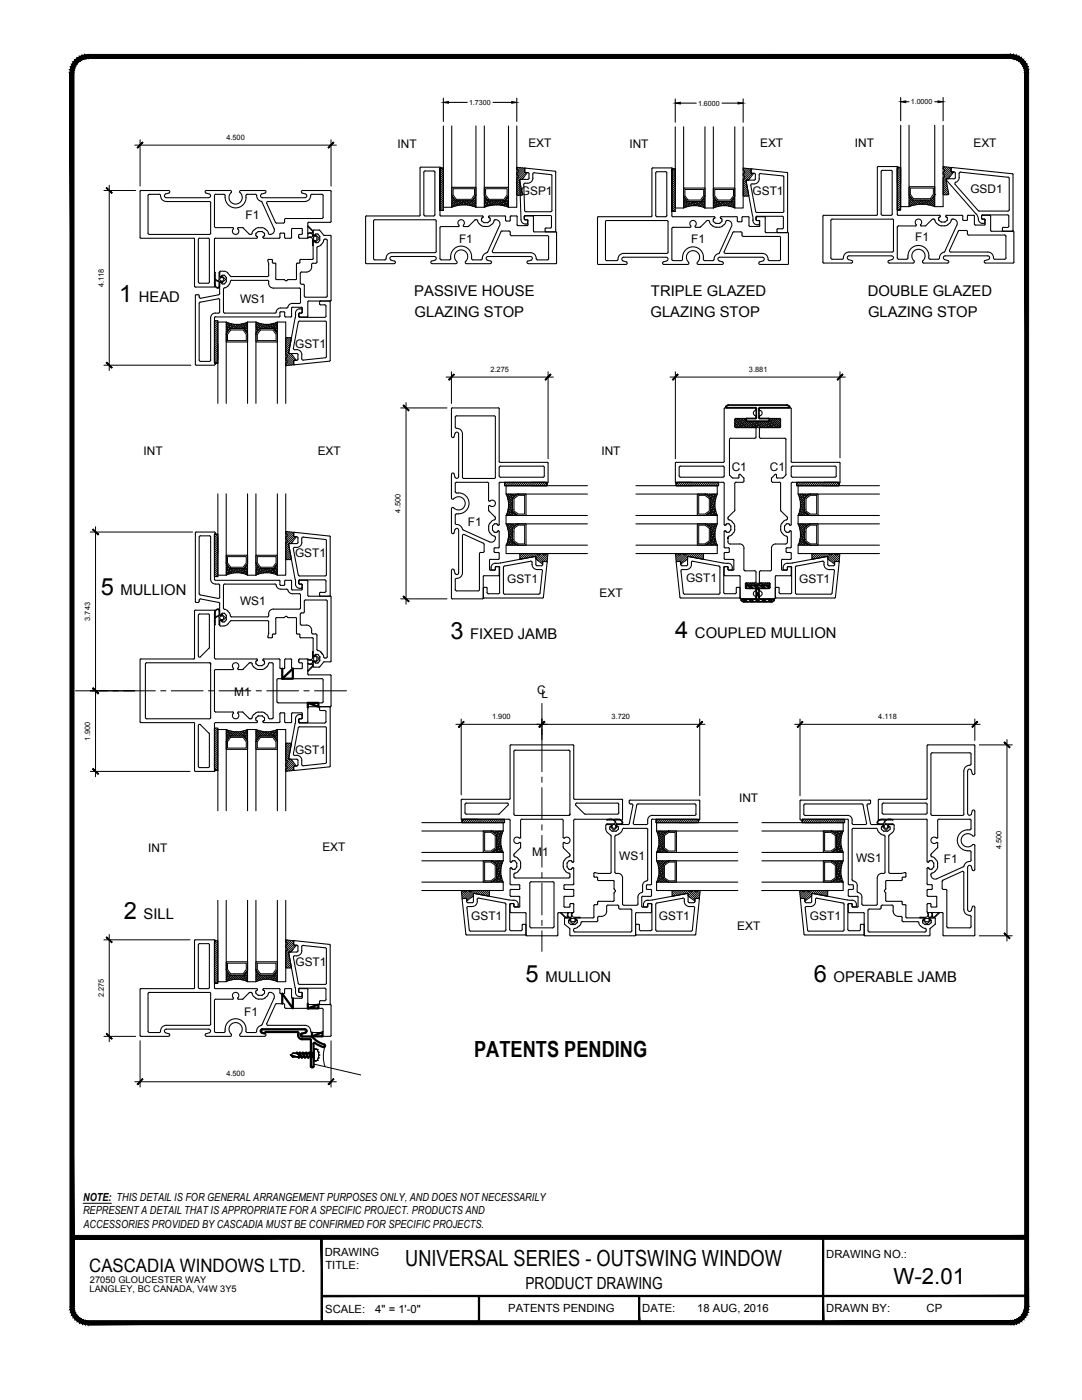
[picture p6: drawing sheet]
<svg xmlns="http://www.w3.org/2000/svg" width="216mm" height="279mm" viewBox="0 0 216 279" stroke-linecap="round" stroke-linejoin="round" font-family="sans-serif">
<defs><g id="words">
<g font-size="4.7">
<text x="23.8" y="60.2">1</text>
<text x="20.1" y="118.7">5</text>
<text x="89.9" y="127.6">3</text>
<text x="134.7" y="127.3">4</text>
<text x="24.7" y="183.4">2</text>
<text x="104.9" y="195.9">5</text>
<text x="162.4" y="195.9">6</text>
</g>
<g font-size="4.4">
<text x="94.6" y="210.9">PATENTS PENDING</text>
<text x="80.8" y="252.7">UNIVERSAL SERIES - OUTSWING WINDOW</text>
<text x="178.3" y="256.2">W-2.01</text>
</g>
<text font-size="3.7" x="17.8" y="253.8">CASCADIA WINDOWS LTD.</text>
<text font-size="3.3" x="104.8" y="257.3">PRODUCT DRAWING</text>
<g font-size="3">
<text x="82.7" y="59.2">PASSIVE HOUSE</text>
<text x="129.9" y="59.2">TRIPLE GLAZED</text>
<text x="173.1" y="59.2">DOUBLE GLAZED</text>
<text x="27.7" y="60.2">HEAD</text>
<text x="82.7" y="63.2">GLAZING STOP</text>
<text x="129.8" y="63.2">GLAZING STOP</text>
<text x="173.2" y="63.2">GLAZING STOP</text>
<text x="24.1" y="118.7">MULLION</text>
<text x="93.8" y="127.6">FIXED JAMB</text>
<text x="138.7" y="127.3">COUPLED MULLION</text>
<text x="28.7" y="183.4">SILL</text>
<text x="108.8" y="195.9">MULLION</text>
<text x="166.3" y="195.9">OPERABLE JAMB</text>
</g>
<g font-size="2.4">
<text x="79.3" y="29.5">INT</text>
<text x="105.4" y="29.4">EXT</text>
<text x="125.6" y="29.5">INT</text>
<text x="151.7" y="29.4">EXT</text>
<text x="170.6" y="29.4">INT</text>
<text x="194.2" y="29.3">EXT</text>
<text x="103.9" y="38.9">GSP1</text>
<text x="150.2" y="39">GST1</text>
<text x="193.6" y="38.6">GSD1</text>
<text x="49" y="43.8">F1</text>
<text x="91.6" y="48.5">F1</text>
<text x="137.9" y="48.5">F1</text>
<text x="182.6" y="48.1">F1</text>
<text x="47.9" y="60.4">WS1</text>
<text x="58.9" y="69.5">GST1</text>
<text x="28.6" y="90.9">INT</text>
<text x="63.4" y="90.8">EXT</text>
<text x="120" y="90.9">INT</text>
<text x="146" y="94">C1</text>
<text x="153.6" y="94">C1</text>
<text x="93.4" y="104.9">F1</text>
<text x="58.9" y="111.1">GST1</text>
<text x="101.2" y="116.3">GST1</text>
<text x="119.6" y="119.2">EXT</text>
<text x="136.9" y="116.2">GST1</text>
<text x="159.5" y="116.3">GST1</text>
<text x="47.9" y="120.7">WS1</text>
<text x="12.7" y="138.4">C</text>
<text x="13.5" y="139.2">L</text>
<text x="46.7" y="138.8">M1</text>
<text x="107.2" y="138.5">C</text>
<text x="108" y="139.3">L</text>
<text x="58.9" y="150.6">GST1</text>
<text x="147.5" y="160.1">INT</text>
<text x="29.6" y="170">INT</text>
<text x="64.3" y="169.9">EXT</text>
<text x="106.2" y="170.8">M1</text>
<text x="123.6" y="171.7">WS1</text>
<text x="170.8" y="172">WS1</text>
<text x="188.3" y="172.3">F1</text>
<text x="94" y="183.6">GST1</text>
<text x="131.5" y="183.6">GST1</text>
<text x="147.1" y="185.5">EXT</text>
<text x="161.6" y="183.6">GST1</text>
<text x="59" y="192.7">GST1</text>
<text x="48.7" y="202.7">F1</text>
</g>
<g font-size="2.2">
<text x="16.6" y="239.7">NOTE: THIS DETAIL IS FOR GENERAL ARRANGEMENT PURPOSES ONLY, AND DOES NOT NECESSARILY</text>
<text x="16.6" y="242.3">REPRESENT A DETAIL THAT IS APPROPRIATE FOR A SPECIFIC PROJECT. PRODUCTS AND</text>
<text x="16.7" y="245">ACCESSORIES PROVIDED BY CASCADIA MUST BE CONFIRMED FOR SPECIFIC PROJECTS.</text>
<text x="64.8" y="250.6">DRAWING</text>
<text x="164.9" y="251">DRAWING NO.:</text>
<text x="64.9" y="253.3">TITLE:</text>
<text x="64.9" y="261.9">SCALE:</text>
<text x="74.9" y="262">4&quot; = 1'-0&quot;</text>
<text x="101.4" y="261.8">PATENTS PENDING</text>
<text x="128.2" y="261.8">DATE:</text>
<text x="139.1" y="261.8">18 AUG, 2016</text>
<text x="164.9" y="261.8">DRAWN BY:</text>
<text x="184.9" y="261.8">CP</text>
</g>
<g font-size="1.8">
<text x="17.9" y="257.8">LANGLEY, BC CANADA, V4W 3Y5</text>
<text x="17.9" y="256">27050 GLOUCESTER WAY</text>
</g>
<g font-size="1.5">
<text x="45.2" y="27.9">4.500</text>
<text x="20.7" y="57.3" transform="rotate(-90 20.7 57.3)">4.118</text>
<text x="97.9" y="74.2">2.275</text>
<text x="149.5" y="74.2">3.881</text>
<text x="79.9" y="102.3" transform="rotate(-90 79.9 102.3)">4.500</text>
<text x="18" y="123.9" transform="rotate(-90 18 123.9)">3.743</text>
<text x="98.2" y="143.5">1.900</text>
<text x="122" y="143.5">3.720</text>
<text x="175.3" y="143.5">4.118</text>
<text x="18" y="147.8" transform="rotate(-90 18 147.8)">1.900</text>
<text x="199.8" y="169.5" transform="rotate(-90 199.8 169.5)">4.500</text>
<text x="20.7" y="199" transform="rotate(-90 20.7 199)">2.275</text>
<text x="45.2" y="214.8">4.500</text>
</g>
<g font-size="1.4">
<text x="93.6" y="20.9">1.7300</text>
<text x="139.3" y="21.1">1.6000</text>
<text x="181.7" y="20.8">1.0000</text>
</g>
</g></defs>
<!-- layer: GASKET -->
<g fill="none" stroke="#000" stroke-width=".2">
<path d="M87.8 36.7v-3.2h.7v3.2M87.8 33.5v8.5v-8.5h.7v8.5h-.7h.7M88.1 33.5l-.3 .4M88.5 33.6l-.7 .7M88.5 34l-.7 .7M88.5 34.4l-.7 .7M88.5 34.8l-.7 .7M88.5 35.3l-.7 .6M88.5 35.7l-.7 .7M88.5 36.1l-.7 .7M88.5 36.5l-.7 .7M88.5 36.9l-.7 .7"/>
<path d="M88.5 37.4l-.7 .6M88.5 37.8l-.7 .7M88.5 38.2l-.7 .7M88.5 38.6l-.7 .7M88.5 39l-.7 .7M88.5 39.5l-.7 .6M88.5 39.9l-.7 .7M103.1 33.4h.1M103.3 33.9l-.2-.5 1.6 .2v.7l.2 .1M103.3 33.9l.1 .2M103.3 34.9l.1 .2M103.4 34.1v.2"/>
<path d="M103.4 35.1v.2M103.4 34.3l-.3 .1 .2 .6M103.4 35.3l-.3 .2v3.3M103.5 33.4l-.4 .4M103.8 36.1l-.7 .6M103.8 36.5l-.7 .7M103.9 36.8l-.8 .8M103.9 35.8l-.2 .2 .6 2.9-1 .1-.2-.2M103.9 33.5l-.5 .5M103.9 37.2l-.8 .8M104 37.5l-.9 .9M104.1 37.9l-1 .9"/>
<path d="M104.1 38.2l-.7 .8M104.2 38.6l-.4 .4M104.3 33.5l-1.2 1.2M104.6 35.3l-.5 .5M104.6 33.5l-1.4 1.5M104.7 33.9l-1.3 1.3M104.7 34.3l-1.6 1.6M104.9 34.4h.3l-1 1.3-.3 .1M105 34.4l-1.9 1.9M134.1 36.9v-3.2h.6v3.2M134.1 33.7v8.5v-8.5h.6v8.5h-.6h.6M134.4 33.7l-.3 .3"/>
<path d="M134.7 33.7l-.6 .7M134.7 34.2l-.6 .6M134.7 34.6l-.6 .7M134.7 35l-.6 .7M134.7 35.4l-.6 .7M134.7 35.8l-.6 .7M134.7 36.3l-.6 .6M134.7 36.7l-.6 .7M134.7 37.1l-.6 .7M134.7 37.5l-.6 .7M134.7 37.9l-.6 .7M134.7 38.4l-.6 .6"/>
<path d="M134.7 38.8l-.6 .7M134.7 39.2l-.6 .7M134.7 39.6l-.6 .7M148.3 33.5v.1M148.3 34.9l.1 .2M148.3 39l.2 .1h.8M148.4 34.6l-.1 .4M148.4 35.7l-.1 3.3M148.4 34.6l.2-.4-.3-.2v-.5l1.6 .2v.8l.5 .1-1.1 1.3h-.3M148.4 35.1l.2 .2-.2 .4M148.7 33.6l-.4 .4M148.9 36.2l.5 2.8-.1 .1"/>
<path d="M148.9 36.3l-.6 .6M149 36.6l-.7 .7M149 37l-.7 .7M149 33.6l-.5 .5M149.1 35.9l-.2 .2M149.1 37.3l-.8 .8M149.2 37.7l-.9 .9M149.2 38l-.9 1M149.3 38.4l-.8 .7M149.4 38.7l-.4 .4M149.4 33.7l-1.1 1.1M149.7 35.4l-.5 .5"/>
<path d="M149.8 33.7l-1.4 1.4M149.9 34l-1.4 1.4M149.9 34.5l-1.6 1.6M150.2 34.6l-1.9 1.9M179 36.6v-3.2h.7v3.2M179 33.4v8.5v-8.5h.7v8.5h-.7h.7M179.3 33.4l-.3 .3M179.7 33.5l-.7 .6M179.7 33.9l-.7 .7M179.7 34.3l-.7 .7M179.7 34.7l-.7 .7M179.7 35.1l-.7 .7"/>
<path d="M179.7 35.6l-.7 .6M179.7 36l-.7 .7M179.7 36.4l-.7 .7M179.7 36.8l-.7 .7M179.7 37.2l-.7 .7M179.7 37.7l-.7 .6M179.7 38.1l-.7 .7M179.7 38.5l-.7 .7M179.7 38.9l-.7 .7M179.7 39.3l-.7 .7M179.7 39.8l-.7 .6M188.2 33.3h.1"/>
<path d="M188.3 34.8l.2 .2M188.4 34.1l-.2-.8 1.6 .1v.7l-1.6 1.7M188.4 35v.3l-.2 .1v3.3M188.5 34.1l-.3 .2 .1 .5M188.6 33.3l-.4 .4M188.8 36l-.6 .6M188.9 36.4l-.7 .6M188.9 36.7l-.7 .8M188.9 33.3l-.5 .6M189 37l-.8 .9M189.1 37.4l-.9 .9M189.1 37.8l-.9 .9"/>
<path d="M189.2 38.1l-.8 .8M189.3 38.5l-.4 .4M189.3 38.7l-.1 .2h-.8l-.2-.2M189.3 35.6l-.4 .1-.1 .2 .5 2.8M189.3 33.4l-1.1 1.1M189.6 35.1l-.5 .6M189.7 33.4l-1.4 1.4M189.8 33.8l-1.4 1.3M189.8 34.1l.2 .2h.3l-1 1.3M190.1 34.3l-1.9 1.9M61.5 46.7a.46 .46 0 0 1 .7-.1 .46 .46 0 0 1-.1 .7M61.5 45.1l1 1v.9h.4v-.2l.8 .8-.8 .8v-.2l-.3-.1"/>
<path d="M61.5 45.1l-.1 .1 .8 .8M62.1 46.5h-.4l-.3 .1 .1 .1M62.1 47.3h-.4l-.3 .2a.64 .64 0 0 1 1 .3M62.2 46l.2 .3M62.3 47.8v1.1h.2M62.3 46.3h.1M62.4 46.3l-.3 .2M62.6 48.1l-.1 .8M62.6 47.8l.1 .2M62.7 47.1l-.1 .2v.5M62.7 48h.2M62.9 47.1l-.2 .1"/>
<path d="M62.9 47.1l.4 .4-.1 .3-.3 .2M88.5 40.3l-.7 .7M88.5 40.7l-.7 .7M88.5 41.1l-.7 .7M88.5 41.6l-.5 .4M88.5 42h-.1M134.7 40l-.6 .7M134.7 40.5l-.6 .6M134.7 40.9l-.6 .7M134.7 41.3l-.6 .7M134.7 41.7l-.4 .5M179.7 40.2l-.7 .7"/>
<path d="M179.7 40.6l-.7 .7M179.7 41l-.7 .7M179.7 41.4l-.4 .5M179.7 41.9h.1M42.8 64v8.5v-8.5h.7v8.5h-.7h.7M42.8 69.3v3.2h.7M43.1 64l-.3 .3M43.5 68.6v3.2M43.5 64l-.7 .7M43.5 64.5l-.7 .6M43.5 64.9l-.7 .7M43.5 65.3l-.7 .7"/>
<path d="M43.5 65.7l-.7 .7M43.5 66.1l-.7 .7M43.5 66.6l-.7 .6M43.5 67l-.7 .7M43.5 67.4l-.7 .7M43.5 67.8l-.7 .7M43.5 68.2l-.7 .7M43.5 68.7l-.7 .6M43.5 69.1l-.7 .7M43.5 69.5l-.7 .7M43.5 69.9l-.7 .7M43.5 70.3l-.7 .7"/>
<path d="M43.5 70.7l-.7 .7M43.5 71.2l-.7 .6M43.5 71.6l-.7 .7M43.5 72l-.5 .5M43.5 72.4l-.1 .1M57 73h.1M57 67.5v3.4h.2l.1 .3-.3 .4 .1 .3M57 72.5l.4 .4M57 71.7l1.2 1.2M57 70.4l1.6 1.6M57 70l1.9 1.9M57 69.6l.6 .6"/>
<path d="M57 69.2l.7 .7M57 68.8l.8 .7M57 68.4l.8 .8M57 68l.9 .8M57 67.5l1 1M57.1 71.9l.2 .4-.3 .3M57.1 71.4l1.4 1.4M57.2 67.4h.8M57.2 67.4l-.2 .1M57.2 72.4l.6 .5M57.3 71.1l1.3 1.4M57.3 67.4l.7 .7"/>
<path d="M57.6 70.3l.9 .8M57.7 67.4l.4 .4M58 67.4l.1 .1-.5 2.9M58 70.5l.1 .1M58.1 70.6l1 1.3h-.3M58.8 71.9l-.2 .2v.7l-1.6 .2v-.4M100.7 96.3v.6v-.6h8.5v.6h-8.5h8.5M101.1 96.3l-.4 .4M101.6 96.3l-.7 .6M102 96.3l-.7 .6M102.4 96.3l-.7 .6M102.8 96.3l-.7 .6"/>
<path d="M103.2 96.3l-.6 .6M103.7 96.3l-.7 .6M104.1 96.3l-.7 .6M104.5 96.3l-.7 .6M104.9 96.3l-.7 .6M105.3 96.3l-.6 .6M105.8 96.3l-.7 .6M106 96.3h3.2v.6h-3.2M106.2 96.3l-.7 .6M106.6 96.3l-.7 .6M107 96.3l-.7 .6M107.4 96.3l-.6 .6"/>
<path d="M107.9 96.3l-.7 .6M108.3 96.3l-.7 .6M108.7 96.3l-.7 .6M109.1 96.3l-.7 .6M109.2 96.6l-.3 .3M134.9 96.3v.6v-.6h8.5v.6h-8.5h8.5M135 96.3h-.1M135.4 96.3l-.5 .4M135.8 96.3l-.7 .6M136.2 96.3l-.7 .6M136.6 96.3l-.6 .6M137.1 96.3l-.7 .6"/>
<path d="M137.5 96.3l-.7 .6M137.9 96.3l-.7 .6M138.1 96.3h-3.2v.6h3.2M138.3 96.3l-.7 .6M138.7 96.3l-.6 .6M139.2 96.3l-.7 .6M139.6 96.3l-.7 .6M140 96.3l-.7 .6M140.4 96.3l-.7 .6M140.8 96.3l-.6 .6M141.3 96.3l-.7 .6M141.7 96.3l-.7 .6"/>
<path d="M142.1 96.3l-.7 .6M142.5 96.3l-.7 .6M142.9 96.3l-.6 .6M143.4 96.3l-.7 .6M143.4 96.6l-.3 .3M159 96.3v.6v-.6h8.4v.6h-8.4h8.4M159.4 96.3l-.4 .4M159.8 96.3l-.6 .6M160.3 96.3l-.7 .6M160.7 96.3l-.7 .6M161.1 96.3l-.7 .6M161.5 96.3l-.7 .6"/>
<path d="M161.9 96.3l-.6 .6M162.4 96.3l-.7 .6M162.8 96.3l-.7 .6M163.2 96.3l-.7 .6M163.6 96.3l-.7 .6M164 96.3l-.6 .6M164.3 96.3h3.1v.6h-3.1M164.5 96.3l-.7 .6M164.9 96.3l-.7 .6M165.3 96.3l-.7 .6M165.7 96.3l-.7 .6M166.1 96.3l-.6 .6"/>
<path d="M166.6 96.3l-.7 .6M167 96.3l-.7 .6M167.4 96.3l-.7 .6M167.4 96.6l-.3 .3M42.8 106.6v8.5v-8.5h.7v8.5h-.7l.7-.1M42.8 106.6h.7M42.8 106.6v3.2M43.1 106.6l-.3 .3M43.5 107.3v3.1M43.5 106.6l-.7 .7M43.5 107.1l-.7 .6M43.5 107.5l-.7 .7"/>
<path d="M43.5 107.9l-.7 .7M43.5 108.3l-.7 .7M43.5 108.7l-.7 .7M43.5 109.2l-.7 .6M43.5 109.6l-.7 .7M43.5 110l-.7 .7M43.5 110.4l-.7 .7M43.5 110.8l-.7 .7M43.5 111.3l-.7 .6M43.5 111.7l-.7 .7M43.5 112.1l-.7 .7M43.5 112.5l-.7 .7"/>
<path d="M43.5 112.9l-.7 .7M43.5 113.4l-.7 .6M43.5 113.8l-.7 .7M43.5 114.2l-.7 .7M43.5 114.6l-.5 .5M57 106.4a.37 .37 0 0 1 .3 .4 .37 .37 0 0 1-.3 .3l.1 .5 .2 .2M57 106.4v-.3l1.6 .1 .1 .9h.4l-1 1.3M57 106.1h.1M57.3 107.8l-.1 .3-.2 .1v3.3l.2 .2M57.4 106.1l-.4 .4M57.6 108.8l-.6 .6M57.7 109.2l-.7 .7"/>
<path d="M57.8 109.5l-.8 .8M57.8 106.2l-.6 .5M57.8 108.5l-.2 .2 .5 2.9-.9 .1M57.8 109.9l-.8 .8M57.9 110.2l-.9 .9M58 110.6l-1 .9M58 110.9l-.7 .8M58.1 111.3l-.4 .4M58.1 108.4l-.1 .1M58.2 106.2l-1.2 1.1M58.5 108l-.5 .5h-.2M58.5 106.2l-1.4 1.5"/>
<path d="M58.6 106.6l-1.3 1.3M58.6 107l-1.6 1.6M58.9 107.1l-1.9 1.9M103.7 110.8l.8 .7M103.7 111.2l.4 .4M103.9 110.5l.9 .9M103.9 110.5h3.3l.2 .2 .4-.1M103.9 110.5l-.2 .1 .1 1 2.9-.5M104.3 110.5l.9 .9M104.7 110.5l.8 .8M105.1 110.5l.8 .7M105.6 110.5l.6 .7"/>
<path d="M106 110.5l.6 .6M106.4 110.5l1.9 1.9M106.7 111.1l.2 .1M106.8 110.5l1.6 1.6M106.9 111.4l.5 .6M106.9 111.2v.2M107.5 110.7l1.3 1.4M107.8 110.6l1.4 1.4M107.9 110.5h.4l.2 .2 .3-.1M107.9 110.5l-.1 .1M108.1 110.5l1.1 1.1M108.7 110.7l.6 .5"/>
<path d="M108.9 110.5l.4 .4M109 110.5h.3l-.1 1.6h-.9v.5l-1.4-1.2M109 110.5l-.2 .1M109.3 110.5h.1M134.8 110.5h.1M135.1 110.5h-.3l.1 1.6h.8M135.2 110.5l.1 .1M135.2 110.5l-.4 .4M135.3 110.6l.2 .1M135.4 110.7l-.6 .5M135.7 112l.2 .2M135.9 110.5l-.4 .2"/>
<path d="M136 110.5l-1.1 1.1M136.2 110.5l-.4 .1M136.2 110.5l.2 .1M136.6 110.7l-1.3 1.4M136.9 110.6l3.3-.1-.9 .9M136.9 110.5l-.2 .2-.3-.1-1.5 1.4M137.2 111.4l-1.4 1.2v-.4M137.3 110.5l-1.6 1.6M137.4 111.1l-.7 .9M137.7 110.5l-1.9 1.9M138.1 110.5l-.6 .6M138.5 110.5l-.6 .7"/>
<path d="M139 110.5l-.8 .7M139.4 110.5l-.8 .8M139.8 110.5l-.9 .9M140.2 110.5l.2 .1-.1 1-2.9-.5M140.4 110.8l-.8 .7M140.4 111.2l-.4 .4M162 110.8l.7 .7M162 111.2l.4 .4M162.2 110.5l-.2 .1 .1 1 2.9-.5M162.6 110.5l.8 .9M163 110.5l.8 .8M163.4 110.5l.8 .7"/>
<path d="M163.8 110.5l.7 .7M164.2 110.5l.7 .6M164.7 110.5l1.8 1.9M165 111.1l.2 .1M165.1 110.5l1.6 1.6M165.2 111.4v.2M165.2 111.4l.5 .6M165.2 111.2v.2M165.7 110.7l1.4 1.4M166 110.6l1.4 1.4M166 110.6l-.4 .1-.1-.2h-3.3l.9 .9M166.2 110.5h.3l.2 .2 .4-.1"/>
<path d="M166.2 110.5l-.2 .1M166.3 110.5l1.2 1.1M167 110.7l.5 .5M167.2 110.5l-.1 .1M167.5 110.9l-.3-.4h.4l-.2 1.6h-.8l-.1 .5-1.3-1M167.6 110.5h.1M62.1 131.7h.1a.5 .5 0 0 1 0 .7 .5 .5 0 0 1-.7 0l.2 .2h.4M62.1 132.6l.3 .1M62.2 133l-.8 .8 .1 .1M62.3 132.7h.1M62.4 132.7l-.2 .3M62.5 130.1v.8h.4v-.2l.8 .8-.8 .8v-.2l-.4-.1v1l-1 .9"/>
<path d="M62.5 130.1h-.2l.1 1.1a.64 .64 0 0 1-1 .4l.3 .2h.4M62.6 131.7l.1 .2M62.7 131.1l-.1 .1v.5M62.7 131.9h.2M62.9 131l-.2 .1M62.9 131l.3 .2 .1 .3-.4 .4M42.8 145.3v8.5v-8.5h.7v8.5h-.7h.7M43.1 145.3l-.3 .3M43.5 145.4l-.7 .6M43.5 145.8l-.7 .7M43.5 146.2l-.7 .7M43.5 146.6l-.7 .7"/>
<path d="M43.5 147l-.7 .7M43.5 147.5l-.7 .6M43.5 147.9l-.7 .7M43.5 148.3l-.7 .7M43.5 148.7l-.7 .7M43.5 149.1l-.7 .7M43.5 149.5l-.7 .7M43.5 150l-.7 .7M43.5 150.4l-.7 .7M43.5 150.8l-.7 .7M43.5 151.2l-.7 .7M43.5 151.6l-.7 .7"/>
<path d="M43.5 152.1l-.7 .6M43.5 152.5l-.7 .6M43.5 152.9l-.7 .7M43.5 153.3l-.5 .5M43.5 153.7l-.1 .1M57 153.9h.1M57 153.5l.4 .4M57 152.7l1.2 1.1M57 151.4l1.6 1.6M57 151l1.9 1.9M57 150.6l.6 .6M57 150.2l.7 .6"/>
<path d="M57 149.7l.8 .8M57 149.3l.8 .8M57 148.9l.9 .9M57.1 152.9l.2 .3-.3 .4M57.1 152.4l1.4 1.4M57.2 148.3l.9 .1-.5 2.9M57.2 148.3l-.2 .2M57.2 153.3l.6 .5M57.3 152.1l1.3 1.3M57.3 148.3l.7 .8M57.6 151.3l.9 .7M57.7 148.3l.4 .4"/>
<path d="M57.9 149.4l-.9-.9v3.3h.2l.1 .4-.3 .3 .1 .4M58 151.5l.1 .1M58.1 151.6l1 1.3h-.3M58.8 152.9l-.2 .1v.8l-1.6 .1v-.3M92.1 177.7h-.1M92.2 163.5v.7v-.7h8.5v.7h-8.5h8.5M92.2 163.5h.1M92.4 177.7h-.4l.2 1.6h.7M92.4 177.7l.4 .3 .3-.2M92.5 177.7l-.4 .4M92.7 178l-.6 .5M92.7 163.5l-.5 .4"/>
<path d="M92.9 179.3l.2 .2M93.1 163.5l-.7 .7M93.3 177.7l-1.1 1.2M93.5 177.7l-.4 .1M93.5 177.7l.1 .1M93.5 163.5l-.7 .7M93.6 177.8l-1.4 1.4M93.6 177.8l.2 .2M93.9 178l-1.3 1.3M93.9 163.5l-.6 .7M94.3 163.5l-.6 .7M94.4 178.8l-1.3 1v-.3"/>
<path d="M94.5 178.7l-.5 .5M94.5 178.7l-.1 .1M94.6 177.7l-1.6 1.6M94.7 178.3l2.8 .5M94.7 178.3l-.2 .1v.3M94.8 163.5l-.7 .7M95 177.7l-1.9 1.9M95.2 163.5l-.7 .7M95.4 163.5h-3.2v.7M95.4 177.7l-.6 .6M95.6 163.5l-.7 .7M95.8 177.7l-.7 .7"/>
<path d="M96 163.5l-.7 .7M96.3 177.7l-.8 .8M96.4 163.5l-.6 .7M96.7 177.7l-.8 .8M96.9 163.5l-.7 .7M97.1 177.7l-.9 .9M97.3 163.5l-.7 .7M97.5 177.7h-3.3l-.1 .2-.3 .1M97.5 177.7l.2 .2v.9h-.2M97.5 177.7l-.9 1M97.7 178l-.8 .7M97.7 178.4l-.4 .4"/>
<path d="M97.7 163.5l-.7 .7M98.1 163.5l-.7 .7M98.5 163.5l-.7 .7M98.9 163.5l-.6 .7M99.4 163.5l-.7 .7M99.8 163.5l-.7 .7M100.2 163.5l-.7 .7M100.6 163.5l-.7 .7M100.7 163.9l-.3 .3M130.9 163.5v.7v-.7h8.5v.7h-8.5h8.5v-.7M131 163.5h-.1M131.4 163.5l-.5 .4"/>
<path d="M131.8 163.5l-.7 .7M132.2 163.5l-.7 .7M132.6 163.5l-.7 .7M133 163.5l-.6 .7M133.5 163.5l-.7 .7M133.9 163.5l-.7 .7M134.1 178l.7 .7M134.1 178.4l.4 .4M134.3 177.7l-.2 .2v.8M134.3 163.5l-.7 .7M134.7 177.7l.9 .9M134.7 163.5l-.7 .7"/>
<path d="M135.1 177.7l.8 .8M135.1 163.5l-.6 .7M135.5 177.7l.8 .8M135.5 164.2h3.2M135.6 163.5l-.7 .7M135.9 177.7l.7 .7M136 163.5l-.7 .7M136.3 177.7l.7 .7M136.4 163.5l-.7 .7M136.8 177.7l1.9 1.9M136.8 163.5l-.7 .7M137.1 178.3l-2.8 .5-.2-.1"/>
<path d="M137.1 178.3l.2 .2M137.2 177.7l1.6 1.6M137.2 163.5l-.6 .7M137.3 178.7l1.4 1.1v-.3l.1-.2M137.3 178.7l.5 .5M137.3 178.5v.2M137.7 163.5l-.7 .7M137.9 178l1.3 1.3M138.1 163.5l-.7 .7M138.1 177.8l1.4 1.4M138.1 177.8l-.3 .2-.2-.3h-3.3l.9 1M138.3 177.7l-.2 .1"/>
<path d="M138.4 177.7l1.2 1.2M138.5 163.5l-.7 .7M138.9 163.5l-.7 .7M139.1 178l.5 .5M139.3 177.7l.4 .4M139.3 163.5l-.6 .7M139.4 177.7h.3l-.2 1.6h-.7M139.4 177.7a.37 .37 0 0 1-.4 .3 .37 .37 0 0 1-.3-.3h-.4M139.4 163.9l-.3 .3M139.7 177.7h.1M159.6 177.7h-.1M159.9 177.7h-.4l.2 1.6h.7"/>
<path d="M159.9 177.7l.4 .3M160 177.7l-.4 .4M160.1 163.5v.7v-.7h8.4v.7h-8.4h8.4M160.1 163.5v.7M160.1 163.5h.1M160.2 178l-.6 .5M160.5 163.5l-.4 .4M160.7 164.2h3.2M160.8 177.7l-1.1 1.2M160.9 163.5l-.6 .7M161 177.7h-.4v.2l-.4 .1M161 177.7l.2 .1"/>
<path d="M161.1 177.8l-1.4 1.4M161.1 177.8l.4 .2M161.3 163.5l-.6 .7M161.4 178l-1.3 1.3M161.8 163.5l-.7 .7M161.9 178.8l-1.3 1v-.3l-.2-.2M162 178.7l-.6 .5M162 178.7l-.1 .1M162.1 177.7l-1.6 1.6M162.2 178.3l-.2 .1v.3M162.2 163.5l-.7 .7M162.5 177.7l-1.9 1.9"/>
<path d="M162.6 163.5l-.7 .7M162.9 177.7l-.6 .7M163 163.5l-.6 .7M163.3 177.7l-.7 .7M163.4 163.5l-.6 .7M163.7 177.7l-.7 .8M163.9 163.5l-.7 .7M164.2 177.7l-.8 .8M164.3 163.5l-.7 .7M164.6 177.7l-.9 .9M164.7 163.5l-.7 .7M165 177.7h-3.3l-.2 .3"/>
<path d="M165 177.7l.2 .2-.1 .9-2.9-.5M165 177.7l-.9 1M165.1 163.5l-.6 .7M165.2 178l-.8 .7M165.2 178.4l-.4 .4M165.5 163.5l-.6 .7M166 163.5l-.7 .7M166.4 163.5l-.7 .7M166.8 163.5l-.7 .7M167.2 163.5l-.6 .7M167.6 163.5l-.6 .7M168.1 163.5l-.7 .7"/>
<path d="M168.5 163.5l-.7 .7M168.5 163.9l-.3 .3M42.8 187.7v8.5v-8.5h.7v8.5h-.7h.7M43.1 187.7l-.3 .4M43.5 187.8l-.7 .7M43.5 188.2l-.7 .7M43.5 188.6l-.7 .7M43.5 189l-.7 .7M43.5 189.5l-.7 .6M43.5 189.9l-.7 .6M43.5 190.3l-.7 .7M43.5 190.7l-.7 .7"/>
<path d="M43.5 191.1l-.7 .7M43.5 191.6l-.7 .6M43.5 192l-.7 .6M43.5 192.4l-.7 .7M43.5 192.8l-.7 .7M43.5 193.2l-.7 .7M43.5 193.7l-.7 .6M43.5 194.1l-.7 .6M43.5 194.5l-.7 .7M43.5 194.9l-.7 .7M43.5 195.3l-.7 .7M43.5 195.8l-.5 .4"/>
<path d="M57 187.9l.2 .2M57 193l.2 .2M57 187.6h.1M57.2 188.1l.1 .4-.3 .1 .2 .6M57.2 189.1l.1 .2-.1 .4h-.2v3.3M57.4 187.6l-.4 .3v-.3l1.6 .1 .1 .9h.4l-1 1.3M57.6 190.3l-.6 .6M57.7 190.7l-.7 .7M57.8 191l-.8 .8M57.8 187.6l-.6 .6M57.8 190l-.2 .2 .5 2.9-.9 .1M57.8 191.4l-.8 .8"/>
<path d="M57.9 191.7l-.9 .9M57.9 192.1l-.9 .9M58 192.4l-.7 .8M58.1 192.8l-.4 .4M58.1 189.9l-.1 .1M58.2 187.7l-1.2 1.1M58.5 189.5l-.6 .5h-.1M58.5 187.7l-1.4 1.5M58.6 188.1l-1.3 1.3M58.6 188.5l-1.6 1.6M58.9 188.6l-1.9 1.9M112 182.1l1.1 1"/>
<path d="M112 182.1l-.1 .1 .9 1 1 .1M113 183.1h.1M113.3 182.1l.1 .1-.1 .5M113.3 182.2l-.1 .7-.1 .2M113.8 183.3l-.1 .3h-.2l.8 .9 .8-.9h-.2l-.1-.3M113.9 183.6l.2 .3 .3 .1 .4-.4M114.1 183.3h.6l.1 .3M114.1 183.3l-.2 .3M114.1 182.1l.1 .1-.1 .5M114.1 182.2l-.1 .8h-.4l-.3-.3M114.1 182.7l.5 .4h1.1M115.7 183v.2l-.9 .1"/>
<path d="M183.6 183.2l.9 .1M183.6 183v.2M184.4 183.3v.3h-.2l.7 .9 .8-.9h-.2v-.3M184.7 183.3h.5a.44 .44 0 0 1-.1 .7 .44 .44 0 0 1-.6-.4M184.7 183.3l-.2 .3M185.1 182.2v.5M185.2 182.7l-.5 .4h-1.1M185.2 182.2v.6M185.2 182.1l-.2 .1M185.2 182.8l.2 .3M186 182.7l-.3 .3-.3 .1M186 182.2l.1 .7 .1 .2"/>
<path d="M186 182.1l-.1 .1 .1 .5M186.2 183.1h.1M186.2 183.1l1.2-1-.9 1.1-1 .1"/>
</g>
<!-- layer: 0 -->
<g fill="none" stroke="#000" stroke-width=".2">
<path d="M90.1 39.3l.7 .6M90.1 39.6l1.4 1.4M90.2 39.1h-.1M90.3 39.4l-.2 .1M90.4 37.7h4.3v1.2l-.6 .9h-3.1l-.6-.9zM90.5 39.5l-.1 .2M90.7 39.8l-.5 .4M90.8 40v.1M94.3 40l.7 .6M94.4 39.7l.6 .6M94.6 39.5l.4 .4M94.7 40l-.5 .4"/>
<path d="M94.8 39.3l.2 .2M94.8 39.4l-.4 .5M94.9 39.1h.1M95 39.7h-.1M96.6 39.3l.7 .6M96.6 39.6l1.4 1.4M96.7 39.1h-.1M96.8 39.4l-.2 .1M96.9 37.7h4.3v1.2l-.6 .9h-3.1l-.6-.9zM97 39.5l-.1 .2M97.1 39.8l-.4 .4M97.3 40v.1"/>
<path d="M100.8 40l.7 .6M100.9 39.7l.6 .6M101.1 39.5l.4 .4M101.1 40l-.4 .4M101.2 39.3l.3 .2M101.3 39.4l-.4 .5M101.4 39.1h.1M101.5 39.7h-.1M136.4 39.2l.1 .1M136.4 39.6l1.5 1.5 .2-.2M136.4 39.9l1.2 1.2M136.4 39.1h.1"/>
<path d="M136.6 39.4l-.2 .1M136.7 37.8h3.7v1.3l-.6 .8h-2.5l-.6-.8zM136.7 39.6h.1M136.9 39.8l-.4 .4M140.1 39.9l.6 .5M140.3 39.7l.4 .3M140.5 39.4l.2 .3M140.6 39.5l-.5 .5M140.6 39.2l.1 .1M140.7 39.8h-.1M142.3 39.2l.2 .1M142.3 39.6l1.5 1.5"/>
<path d="M142.3 39.9l1.2 1.2M142.3 39.1h.1M142.5 39.4l-.2 .1M142.6 37.8h3.8v1.3l-.7 .8h-2.5l-.6-.8zM142.7 39.6h-.1M142.8 39.8l-.4 .4M146.1 39.9l.5 .5M146.2 39.7l.4 .3M146.4 39.4l.2 .3M146.5 39.5l-.5 .5M146.6 39.2v.1M146.6 39.8h.1"/>
<path d="M181.4 39.1l.6 .7M181.4 39.5l1.3 1.4M181.4 39.9l1 1M181.5 39h-.1M181.5 39.3l-.1 .1M181.6 37.5h4.6v1.3l-.6 .9h-3.3l-.7-.9zM181.8 39.4l-.2 .1M181.9 39.7l-.5 .4M182.1 39.8l-.1 .1M182.2 39.9l.9 .9M182.6 39.9l.8 .9 .2-.2M182.8 39.9l-.4 .4"/>
<path d="M182.9 39.9l.9 .9M183.1 39.9l-.1 .2M183.3 39.9l.9 .9M183.5 39.9h.1M183.7 39.9l.9 .9M184.1 39.9l.9 .9M184.3 39.9l-.4 .4M184.5 39.9l1 1M184.7 39.9l-.2 .2M184.8 39.9l1.2 1.1M185 39.9h.1M185.2 39.9l1.3 1.3"/>
<path d="M185.6 39.9l.9 .9M185.9 39.8l.6 .7M185.9 39.8l-.5 .5M186 39.6l.5 .5M186.2 39.4l.3 .3M186.3 39.1l.2 .2M186.5 38.9h.1M186.5 39.7l-.5 .4M186.5 38.8h.1M186.5 39.2l-.3 .3M42.8 55.9v.4a.9 .9 0 0 0 .7 1.2l.3-.2v-1.1M42.8 55.9h.2"/>
<path d="M42.9 55.3l.1 .3M42.9 56.7l.1 .3M42.9 55v.2M42.9 56.4v.2M42.9 55.2v.1M42.9 56.6v.1M42.9 54.9v.1M42.9 56.3v.1M42.9 55.9v.4M43 54.4l-.1 .5M43 54.4l-.1-.1a1.63 1.63 0 0 0 .3 1.8h.3M43.5 56.1l.2 .3"/>
<path d="M43.7 56.4l-.1 1-.3-.1-.3-.3M43.8 55.2l.5 .1v-.2l.7 .7-.7 .7v-.3h-.5M43.8 55.3v-1l-.1 1.5-.3 .2-.4-.4M90.1 40l1.1 1M90.1 40.4l.8 .7M90.1 40.8l.5 .4M90.1 41.2l.2 .1M90.3 40.9l-.2 .1M90.5 40.4l-.4 .3M90.9 40.7l-.5 .5M90.9 40l.9 .9M91.1 40.2l-.5 .4"/>
<path d="M91.3 40.1l.9 .8M91.4 40.5l-.5 .5M91.5 40.1l-.4 .3M91.7 40.1l.8 .8M91.9 40.1l-.2 .1M92 40.4l-.5 .4M92.1 40.1l.8 .8M92.3 40.1h.1M92.4 40.7l-.2 .2M92.5 40.1l.8 .8M92.6 40.2l-.5 .4M92.9 40.1l.9 .9"/>
<path d="M93 40.5l-.4 .4M93.1 40.1l-.4 .3M93.2 40.1l1.1 1M93.3 40.9h.1M93.4 40.1l-.2 .1M93.5 40.4l-.5 .4M93.6 40.1l1.3 1.2M93.8 40.1h.1M93.9 40.7l-.2 .3M94 40.1l1 .9M94.1 40.2l-.5 .4M94.3 41.1h.1"/>
<path d="M94.5 40.5l-.5 .5M94.8 40.9l-.2 .3M95 41.2h-.1M95 40.4l-.4 .4M95 40l-.2 .2M96.6 40l1.1 1M96.6 40.4l.8 .7M96.6 40.8l.5 .4M96.6 41.2l.2 .1M96.8 40.9l-.2 .1M97 40.4l-.4 .3M97.3 40.7l-.4 .5"/>
<path d="M97.4 40l.9 .9M97.5 40.2l-.4 .4M97.8 40.1l.9 .8M97.9 40.5l-.5 .5M98 40.1l-.4 .3M98.2 40.1l.8 .8M98.3 40.9h.1M98.4 40.1l-.2 .1M98.5 40.4l-.5 .4M98.6 40.1l.8 .8M98.8 40.1h.1M98.9 40.7l-.2 .2"/>
<path d="M98.9 40.1l.9 .8M99.1 40.2l-.5 .4M99.3 40.1l1 .9M99.4 40.5l-.3 .4M99.5 40.1l-.3 .3M99.7 40.1l1.1 1M99.8 40.9h.1M99.9 40.1l-.2 .1M100 40.4l-.5 .4M100.1 40.1l1.3 1.2M100.3 40.1h.1M100.4 40.7l-.3 .3"/>
<path d="M100.5 40.1l1 .9M100.6 40.2l-.5 .4M100.7 41.1h.1M101 40.5l-.5 .5M101.3 40.9l-.3 .3M101.5 41.2h-.1M101.5 40.4l-.4 .4M101.5 40l-.2 .2M136.4 40.3l.9 .9M136.4 40.7l.6 .6M136.4 41.1l.3 .3M136.4 41.5h.1"/>
<path d="M136.6 40.9l-.2 .1M136.8 40.3l-.4 .4M136.9 41.3h.1M137.1 40.7l-.4 .5M137.2 40.2l-.3 .4M137.4 40.2l.9 .8M137.5 41.1l-.1 .1M137.6 40.2l-.2 .2M137.7 40.5l-.5 .5M137.8 40.2l.8 .8M138 40.2h.1M138.2 40.2l.8 .8"/>
<path d="M138.3 40.3l-.5 .5M138.5 40.2l1 .9M138.7 40.7l-.4 .3M138.8 40.2l-.4 .4M138.9 40.2l1.1 1M139.1 40.2l-.1 .2M139.2 40.5l-.4 .5M139.3 40.2l1.3 1.3M139.5 40.2h.1M139.6 40.9l-.2 .2M139.7 40.2l1 1M139.8 40.3l-.5 .5"/>
<path d="M140 40.1l.7 .7M140.2 40.7l-.5 .5M140.4 40.1l-.5 .5M140.6 41.1l-.3 .2M140.7 41.3h-.1M140.7 40.6l-.4 .4M140.7 40.2l-.2 .2M142.3 40.3l.9 .9M142.3 40.7l.6 .6M142.3 41.1l.3 .3M142.3 41.5h.1M142.5 40.9l-.2 .1"/>
<path d="M142.7 40.3l-.4 .4M142.9 41.3h-.1M143.1 40.7l-.5 .5M143.2 40.2l-.4 .4M143.4 40.2l.8 .8M143.5 41.1l-.1 .1M143.6 40.2l-.2 .2M143.7 40.5l-.5 .5M143.7 40.2l.9 .8M143.9 40.2h.1M144 40.9l-.2 .2M144.1 40.2l.9 .9"/>
<path d="M144.2 40.3l-.5 .5M144.5 40.2l.9 .9M144.6 40.7l-.4 .3M144.7 40.2l-.4 .4M144.9 40.2l1 1.1M145.1 40.2l-.2 .2M145.2 40.5l-.5 .5M145.3 40.2l1.2 1.3M145.5 40.2h.1M145.6 40.9l-.3 .2M145.6 40.2l1 1M145.7 40.3l-.4 .5"/>
<path d="M145.9 40.1l.7 .7M146.1 40.7l-.5 .5M146.3 40.1l-.5 .5M146.5 41.1l-.3 .2M146.6 41.3h.1M146.6 40.6l-.4 .4M146.6 40.2l-.2 .2M181.4 40.3l.7 .7M181.4 40.6l.4 .5M181.4 41l.1 .2M181.5 40.8l-.1 .1M181.7 40.2l-.3 .4"/>
<path d="M182.1 40.6l-.5 .5M182.3 40l-.5 .5M182.7 40.4l-.5 .5M183 40.8h.1M183.2 40.2l-.4 .5M183.8 40l-.5 .5M184.2 40.4l-.4 .4M184.8 40.2l-.5 .5M185.1 40.6l-.2 .2M185.3 40l-.4 .5M185.7 40.4l-.5 .5M186.1 40.8l-.2 .2"/>
<path d="M186.3 40.2l-.5 .5M186.5 41.2h-.1M186.5 40.8l-.3 .3M186.5 40.4l-.1 .1M45.1 66.6v.1M45.1 64.8l.2 .1M45.1 65.1l.4 .4M45.1 66.3l.2 .1M45.2 64.3h-.1M45.2 65.6l.4 .4M45.3 66.4l-.2 .2M45.4 64.6l.5 .5"/>
<path d="M45.4 66.2h.1M45.4 64.4l-.3 .3M45.6 65.2l.4 .4M45.6 64.5l-.5 .6M46 64.8l.4 .5M46 64.6l-.9 .9M46 65.9h2.5l.6 .8v1.3h-3.7v-1.3zM46.2 64.6v.1M46.2 65.4l.1 .2M46.3 64.7l-1.2 1.1M46.5 65l.5 .5M46.7 65.6h.1"/>
<path d="M46.8 64.9l-.2-.2-1.5 1.5M47 64.7l-.9 .9M47 64.8l.4 .3M47.1 65.2l.4 .4M47.4 64.8l-.9 .8M47.5 64.8l.5 .5M47.7 65.4l.2 .2M47.8 64.7l-.9 .9M48.1 65l.4 .5M48.1 64.7l.2 .2M48.2 64.7l-.9 .9M48.3 65.6h.1"/>
<path d="M48.4 64.6l.5 .5M48.6 65.2l.5 .5M48.7 64.5l-1 1.1M48.8 65.8l.5 .4M49 64.4l.3 .3M49 64.8l.4 .4M49.2 65.4l.2 .2M49.3 64.3l-1.3 1.3M49.4 64.4v.1M49.4 66h.1M49.4 66.5v.1M49.4 66.1l-.2 .2"/>
<path d="M49.4 65.8l-.4 .3M49.4 65.4l-.5 .5M49.4 65l-.7 .7M49.4 64.6l-1 1M51.1 66.3l.1 .1-.1 .2M51.1 64.8l.1 .1M51.1 65.1l.3 .4M51.1 66.6v.1M51.1 64.3h.1M51.2 65.6l.4 .4M51.3 64.6l.5 .5M51.3 66.2h.1"/>
<path d="M51.4 64.4l-.3 .3M51.5 65.2l.4 .4M51.6 64.5l-.5 .6M51.9 64.8l.5 .5M51.9 64.6l-.8 .9M52 65.9h2.5l.6 .8v1.3h-3.8v-1.3zM52.1 64.6l.1 .1M52.1 65.4l.2 .2M52.3 64.7l-1.2 1.1M52.5 65l.5 .5M52.5 64.7l.3 .2M52.6 64.7l-1.5 1.5"/>
<path d="M52.7 65.6h.1M52.9 64.7l-.8 .9M53 64.7l.3 .4M53 65.2l.4 .4M53.3 64.7l-.8 .9M53.4 64.8l.5 .5M53.6 65.4l.2 .2M53.7 64.7l-.9 .9M54 65l.5 .5M54.1 64.7l.2 .2M54.2 64.7l-1 .9M54.2 65.6h.1"/>
<path d="M54.4 64.6l.5 .5M54.6 65.2l.4 .5M54.6 64.5l-1 1.1M54.8 65.8l.4 .4M54.9 64.4l.3 .3M54.9 64.8l.4 .4M55.1 65.4l.2 .2M55.3 64.3l-1.3 1.3M55.3 64.4v.1M55.3 66h.1M55.3 66.5v.1M55.3 66.1l-.2 .2"/>
<path d="M55.3 65.8l-.3 .3M55.3 65.4l-.5 .5M55.3 65l-.6 .7M55.3 64.6l-.9 1M101 98.6h.1M101.3 99.6l.1 .1M101.3 98.9l.5 .4M101.4 98.6l-.3 .3M101.5 98.6l.1 .2M101.5 99.4l.5 .5M101.7 100l.5 .5M101.8 98.6l-.6 .5"/>
<path d="M101.8 98.6l.4 .4M101.9 99l.4 .4M102.1 99.6l.2 .2M102.2 98.6l-.9 .9M102.3 100l-.8 .8M102.3 99.6l-.8 .8M102.3 98.7l.4 .4M102.5 98.6l-1.1 1.2M102.6 99.5l.9-.6h1.2v3.7h-1.2l-.9-.6zM102.9 98.9h.1M102.9 98.6l-1.5 1.5M103 98.6l.1 .1"/>
<path d="M103.3 98.6l-.1 .1M103.4 98.6h.1M139.4 98.9h1.2l.9 .6v2.5l-.9 .6h-1.2zM140.7 98.6l.2 .1M141.1 98.6l-.1 .1M141.2 98.6l1.5 1.5M141.2 98.9h.1M141.6 98.6l1.1 1.2M141.8 100l.8 .8M141.8 99.6l.9 .8M141.8 98.7l-.4 .4M141.9 98.6l.9 .9"/>
<path d="M142 99.6l-.2 .2M142.2 99l-.4 .4M142.3 98.6l-.4 .4M142.3 98.6l.6 .5M142.4 100l-.5 .5M142.6 99.4l-.5 .5M142.6 98.6l-.1 .2M142.7 98.6l.3 .3M142.8 99.6l-.1 .1M142.8 98.9l-.5 .4M143.1 98.6h.1M159.3 98.6h.1"/>
<path d="M159.6 99.6l.1 .1M159.6 98.9l.5 .4M159.7 98.6l-.3 .3M159.7 98.6l.2 .2M159.8 99.4l.5 .5M160 100l.5 .5M160.2 99l.4 .4M160.4 99.6l.2 .2M160.4 98.6l-.8 .9M160.5 99l-.4-.4-.6 .5M160.6 100l-.9 .8M160.6 99.6l-.9 .8"/>
<path d="M160.6 98.7l.4 .4M160.8 98.6l-1.2 1.2M160.8 99.5l.9-.6h1.3v3.7h-1.3l-.9-.6zM161.1 98.9h.1M161.2 98.6l-1.5 1.5M161.2 98.6l.2 .1M161.6 98.6l-.2 .1M161.6 98.6h.1M45.1 112.4h.1M45.1 112.5l.2 .1M45.1 112.8l1.5 1.5 .2-.2M45.1 113.2l1.2 1.2"/>
<path d="M45.1 113.6l.9 .9M45.1 114l.6 .6M45.1 114.4l.3 .3M45.1 114.8h.1M45.3 114.1l-.2 .2M45.3 112.6l-.2 .2M45.4 111.1h3.7v1.2l-.6 .9h-2.5l-.6-.9zM45.5 112.8l-.1 .1M45.5 113.6l-.4 .3M45.6 113.1l-.4 .4M45.7 114.5l-.1 .1M45.9 113.9l-.5 .5"/>
<path d="M46 113.5l-.4 .4M46.1 113.5l.9 .8M46.2 114.3v.1M46.3 113.5l-.1 .2M46.4 113.8l-.4 .4M46.5 113.5l.9 .8M46.7 113.5h.1M46.9 113.5l.9 .8M47 113.6l-.5 .5M47.3 113.5l.9 .9M47.4 113.9l-.4 .4M47.5 113.5l-.4 .4"/>
<path d="M47.7 113.5l1 1M47.9 113.5l-.2 .2M48 113.8l-.5 .4M48 113.5l1.3 1.3M48.3 113.5h.1M48.3 114.1l-.2 .3M48.4 113.5l1 1M48.5 113.6l-.4 .5M48.7 113.4l.7 .7M48.9 113.2l.5 .5M48.9 113.9l-.5 .5M49 112.9l.4 .4"/>
<path d="M49.1 113.4l-.5 .5M49.2 112.7l.2 .2M49.3 114.3l-.3 .3M49.3 112.8l-.5 .5M49.4 112.5v.1M49.4 114.6h.1M49.4 113.8l-.4 .4M49.4 113.5l-.2 .2M49.4 113.1h.1M51.1 112.5l.1 .1M51.1 112.8l1.5 1.5M51.1 113.2l1.2 1.2"/>
<path d="M51.1 113.6l.8 .9M51.1 114l.5 .6M51.1 114.4l.3 .3M51.1 114.8h.1M51.1 112.4h.1M51.2 114.1l-.1 .2M51.2 112.6l-.1 .2M51.3 111.1h3.8v1.2l-.6 .9h-2.5l-.7-.9zM51.4 112.8l-.1 .1M51.4 113.6l-.3 .3M51.6 113.1l-.4 .4M51.6 114.5v.1"/>
<path d="M51.8 113.9l-.5 .5M51.9 113.5l-.4 .4M52.1 113.5l.8 .8M52.2 114.3l-.1 .1M52.3 113.5l-.2 .2M52.4 113.8l-.5 .4M52.5 113.5l.8 .8M52.7 113.5h.1M52.8 114.1l-.3 .2M52.8 113.5l.9 .8M53 113.6l-.5 .5M53.2 113.5l1 .9"/>
<path d="M53.3 113.9l-.3 .4M53.4 113.5l-.4 .4M53.6 113.5l1 1M53.8 113.5l-.2 .2M53.9 113.8l-.5 .4M54 113.5l1.3 1.3M54.2 113.5h.1M54.3 114.1l-.2 .3M54.4 113.5l.9 1M54.5 113.6l-.5 .5M54.7 113.4l.6 .7M54.8 113.2l.5 .5"/>
<path d="M54.9 113.9l-.5 .5M55 112.9l.3 .4M55 113.4l-.4 .5M55.1 112.7l.2 .2M55.2 114.3l-.3 .3M55.2 112.8l-.4 .5M55.3 112.5v.1M55.3 114.6h.1M55.3 113.8l-.4 .4M55.3 113.5l-.2 .2M55.3 113.1h.1M101 104.5v.1"/>
<path d="M101.1 108.8h.1M101.1 108.4l.3 .3M101.1 102.9h.1M101.1 102.5l.3 .3M101.2 105v.1M101.3 107.8l.5 .5M101.3 105.5l.1 .1M101.3 104.8l.5 .5M101.3 101.9l.5 .5M101.4 107.5l.2 .2M101.4 104.5l-.3 .3M101.4 101.6l.2 .2"/>
<path d="M101.4 106l.2 .2M101.4 100.1l.2 .2M101.4 106.4l.4 .4M101.5 104.5l.1 .2M101.5 100.5l.3 .3M101.5 108.4l.4 .4M101.5 106.9l.5 .5M101.5 105.4l.5 .4M101.5 102.5l.4 .4M101.5 101l.5 .4M101.7 107.5l.5 .4M101.7 105.9l.5 .5"/>
<path d="M101.7 101.5l.5 .5M101.8 104.5l-.6 .6M101.8 104.5l.4 .4M101.9 108l.5 .5M101.9 106.5l.4 .4M101.9 105l.4 .4M101.9 102.1l.5 .5M101.9 100.6l.4 .4M102.1 108.6l.2 .2M102.1 107.1l.2 .2M102.1 105.6l.2 .2M102.1 102.7l.2 .2"/>
<path d="M102.1 101.1l.2 .3M102.2 104.5l-.9 .9M102.3 107.7h.1M102.3 106.1h.1M102.3 101.7h.1M102.3 107.8l-1 1M102.3 107.4l-1.3 1.3M102.3 107.1l-1 1M102.3 106.7l-.9 .9M102.3 106.3l-.9 .9M102.3 105.9l-.8 .9M102.3 105.5l-.9 .9"/>
<path d="M102.3 104.6l.4 .4M102.3 101.9l-1 1M102.3 101.5l-1.3 1.3M102.3 101.1l-1 1.1M102.3 100.7l-.9 1M102.3 100.4l-.9 .8M102.3 100.2h.1M102.4 108.1l-.7 .7M102.4 102.2l-.7 .7M102.5 108.2l.4 .5M102.5 102.3l.4 .5M102.5 104.5l-1.1 1.2"/>
<path d="M102.6 105.4l.9-.6h1.2v3.7h-1.2l-.9-.6zM102.6 108.3l-.5 .5M102.6 102.3l-.5 .6M102.7 108.8h.1M102.7 102.9h.1M102.8 108.4l-.3 .4M102.8 102.5l-.3 .4M102.9 104.8v.1M102.9 104.5l-1.5 1.6M103 104.5l.1 .2M103.1 108.6l-.3 .2M103.1 102.6l-.3 .3"/>
<path d="M103.3 108.8h-.1M103.3 102.8l-.1 .1M103.3 104.5l-.1 .2M103.4 104.5h.1M139.4 104.8h1.2l.9 .6v2.5l-.9 .6h-1.2zM140.7 104.5l.2 .2M140.8 108.8h.1M140.8 102.8l.1 .1M141 108.6l.3 .2M141 102.6l.3 .3M141.1 104.5l-.1 .2M141.2 104.5l1.5 1.6"/>
<path d="M141.2 104.8v.1M141.3 108.4l.3 .4M141.3 102.5l.3 .4M141.4 108.8h.1M141.4 102.9h.1M141.5 108.3l.5 .5M141.5 102.3l.5 .6M141.6 104.5l1.1 1.2M141.6 108.2l-.4 .5M141.6 102.3l-.4 .5M141.7 108.1l.7 .7M141.7 102.2l.7 .7"/>
<path d="M141.8 107.7h.1M141.8 106.1h.1M141.8 101.7h.1M141.8 107.8l1 1M141.8 107.4l1.3 1.3M141.8 107.1l1 1M141.8 106.7l.9 .9M141.8 106.3l.9 .9M141.8 105.9l.9 .9M141.8 105.5l.9 .9M141.8 104.6l-.4 .4M141.8 101.9l1 1"/>
<path d="M141.8 101.5l1.3 1.3M141.8 101.1l1 1.1M141.8 100.7l.9 1M141.8 100.4l.9 .8M141.8 100.2h.1M141.9 104.5l.9 .9M142 108.6l-.2 .2M142 107.1l-.2 .2M142 105.6l-.2 .2M142 102.7l-.2 .2M142 101.1l-.2 .3M142.2 108l-.5 .5"/>
<path d="M142.2 106.5l-.4 .4M142.2 105l-.4 .4M142.2 102.1l-.5 .5M142.2 100.6l-.4 .4M142.3 104.5l-.4 .4M142.3 104.5l.6 .6M142.4 107.5l-.5 .4M142.4 105.9l-.5 .5M142.4 101.5l-.5 .5M142.6 102.5l-.4 .4M142.6 108.4l-.4 .4M142.6 106.9l-.5 .5"/>
<path d="M142.6 105.4l-.5 .4M142.6 101l-.5 .4M142.6 104.5l-.1 .2M142.6 100.5l-.3 .3M142.7 106.4l-.4 .4M142.7 100.1l-.2 .2M142.7 104.5l.3 .3M142.7 106l-.2 .2M142.7 107.5l-.2 .2M142.7 101.6l-.2 .2M142.8 107.8l-.5 .5M142.8 105.5l-.1 .1"/>
<path d="M142.8 104.8l-.5 .5M142.8 101.9l-.5 .5M142.9 105v.1M143 108.8h-.1M143 108.4l-.3 .3M143 102.9h-.1M143 102.5l-.3 .3M143.1 104.5v.1M159.3 104.5v.1M159.4 108.8h.1M159.4 108.4l.3 .3M159.4 102.9h.1"/>
<path d="M159.4 102.5l.3 .3M159.4 105l.1 .1M159.6 105.5l.1 .1M159.6 107.8l.5 .5M159.6 104.8l.5 .5M159.6 101.9l.5 .5M159.7 107.5l.2 .2M159.7 101.6l.2 .2M159.7 104.5l-.3 .3M159.7 106l.2 .2M159.7 100.1l.2 .2M159.7 106.4l.4 .4"/>
<path d="M159.7 104.5l.2 .2M159.7 100.5l.4 .3M159.8 108.4l.4 .4M159.8 106.9l.5 .5M159.8 105.4l.5 .4M159.8 102.5l.4 .4M159.8 101l.5 .4M160 107.5l.5 .4M160 105.9l.5 .5M160 101.5l.5 .5M160.2 108l.4 .5M160.2 106.5l.4 .4"/>
<path d="M160.2 105l.4 .4M160.2 102.1l.4 .5M160.2 100.6l.4 .4M160.4 108.6l.2 .2M160.4 107.1l.2 .2M160.4 105.6l.2 .2M160.4 102.7l.2 .2M160.4 101.1l.2 .3M160.4 104.5l-.8 .9M160.5 104.9l-.4-.4-.6 .6M160.6 107.7h.1M160.6 106.1h.1"/>
<path d="M160.6 101.7h.1M160.6 107.8l-1 1M160.6 107.4l-1.3 1.3M160.6 107.1l-1.1 1M160.6 106.7l-1 .9M160.6 106.3l-.9 .9M160.6 105.9l-.9 .9M160.6 105.5l-.9 .9M160.6 104.6l.4 .4M160.6 101.9l-1 1M160.6 101.5l-1.3 1.3M160.6 101.1l-1.1 1.1"/>
<path d="M160.6 100.7l-.9 1M160.6 100.4l-.9 .8M160.6 100.2h.1M160.6 108.1l-.6 .7M160.6 102.2l-.6 .7M160.8 108.2l.4 .5M160.8 102.3l.4 .5M160.8 104.5l-1.2 1.2M160.8 105.4l.9-.6h1.3v3.7h-1.3l-.9-.6zM160.9 108.3l-.5 .5M160.9 102.3l-.5 .6M160.9 108.8h.1"/>
<path d="M160.9 102.9h.1M161.1 108.4l-.4 .4M161.1 102.5l-.4 .4M161.1 104.8l.1 .1M161.2 104.5l-1.5 1.6M161.2 104.5l.2 .2M161.3 108.6l-.2 .2M161.3 102.6l-.2 .3M161.5 108.8h.1M161.5 102.8v.1M161.6 104.5l-.2 .2M161.6 104.5h.1"/>
<path d="M42.9 123.9v.1M42.9 124.2l.1 .4M42.9 122.5v.1M42.9 122.8v.3M42.9 123.8v.1M42.9 122.4v.1M42.9 124v.2M42.9 122.6v.2M43 122l-.1 .4M43 123.4l-.1 .4M43 123.1h-.2M43.4 123.1l-.4 .3"/>
<path d="M43.5 122.9a1.14 1.14 0 0 0-.7 1.3v.5l.2-.1M43.7 121.9v.8l-.2 .2M43.7 121.9l-.2-.2-.5 .3M43.8 121.9v-.2a.55 .55 0 0 0-.6-.2 .55 .55 0 0 0-.4 .5v1.2M43.8 121.9l.1 1 .4-.1v-.2l.7 .7-.7 .7v-.2l-.4-.1-.1 1-.1-1.5-.3-.2M44.1 123.6a.4 .4 0 0 1-.1-.6 .4 .4 0 0 1 .6 .1 .4 .4 0 0 1-.3 .6l-.2-.1M45.1 148h.1M45.1 146.1l.2 .1M45.1 146.4l.4 .4M45.1 147.6l.2 .2M45.2 145.6h-.1M45.2 146.9l.4 .4"/>
<path d="M45.3 147.8l-.2 .1M45.4 145.9l.5 .5M45.4 147.5h.1M45.4 145.7l-.3 .3M45.6 146.5l.4 .4M45.6 145.8h.1M45.7 145.8l-.6 .6M46 146.1l.4 .5M46 145.9l-.9 .9M46 147.2h2.5l.6 .8v1.3h-3.7v-1.3zM46.2 145.9v.1M46.2 146.7l.1 .2"/>
<path d="M46.3 146l-1.2 1.2M46.5 146.3l.5 .5M46.7 146.9h.1M46.8 146.2l-.2-.2-1.5 1.5M47 146.1l-.9 .8M47 146.1l.4 .3M47.1 146.5l.4 .4M47.3 146.1l-.8 .8M47.5 146.1l.5 .5M47.7 146.7l.2 .2M47.8 146l-.9 .9M48 146.3l.5 .5"/>
<path d="M48.1 146l.2 .2M48.2 146l-.9 .9M48.2 146.9h.1M48.4 145.9l.5 .5M48.6 146.5l.5 .5M48.7 145.8l-1 1.1M48.8 147.1l.5 .5M49 146.1l.4 .4M49 145.8l.3 .2M49.2 146.7l.2 .2M49.3 145.6l-1.3 1.3M49.4 145.7v.1"/>
<path d="M49.4 147.3h.1M49.4 147.8l-.1 .1M49.4 147.4l-.2 .3M49.4 147.1l-.4 .3M49.4 146.7l-.5 .5M49.4 146.3l-.7 .7M49.4 145.9l-1 1M51.1 148h.1M51.1 147.6l.1 .2-.1 .1M51.1 146.1l.1 .1M51.1 146.4l.3 .4M51.1 145.6h.1"/>
<path d="M51.1 146.9l.4 .4M51.3 145.9l.5 .5M51.3 147.5h.1M51.4 145.7l-.3 .3M51.5 146.5l.4 .4M51.6 145.8h.1M51.6 145.8l-.5 .6M51.9 146.1l.5 .5M51.9 145.9l-.8 .9M52 147.2h2.5l.6 .8v1.3h-3.8v-1.3zM52.1 145.9l.1 .1M52.1 146.7l.2 .2"/>
<path d="M52.3 146l-1.2 1.2M52.5 146.3l.5 .5M52.5 146l.3 .2M52.6 146l-1.5 1.5M52.7 146.9h.1M52.9 146.1l-.8 .8M53 146.1l.3 .3M53 146.5l.4 .4M53.3 146.1l-.8 .8M53.4 146.1l.5 .5M53.6 146.7l.2 .2M53.7 146l-.9 .9"/>
<path d="M54 146.3l.5 .5M54.1 146l.2 .2M54.2 146l-1 .9M54.2 146.9h.1M54.4 145.9l.4 .5M54.6 146.5l.4 .5M54.6 145.8l-1 1.1M54.8 147.1l.4 .5M54.9 145.8l.3 .2M54.9 146.1l.4 .4M55.1 146.7l.2 .2M55.3 145.6l-1.3 1.3"/>
<path d="M55.3 145.7v.1M55.3 147.3h.1M55.3 147.8v.1M55.3 147.4l-.2 .3M55.3 147.1l-.3 .3M55.3 146.7l-.5 .5M55.3 146.3l-.7 .7M55.3 145.9l-1 1M96.7 172h1.2l.9 .7v2.5l-.9 .6h-1.2zM96.7 166.1h1.2l.9 .6v2.5l-.9 .6h-1.2zM98 171.8h.1M98 165.8h.1"/>
<path d="M98.1 171.8l.1 .1M98.1 165.8l.1 .2M98.1 176l.1 .1M98.1 170.1h.1M98.3 175.8l.2 .3M98.3 169.9l.2 .2M98.4 165.8l-.2 .2M98.4 171.8l-.2 .1M98.5 171.8l1.5 1.5M98.5 165.8l1.5 1.6M98.5 166.1v.1M98.5 172v.1"/>
<path d="M98.5 175.7l.4 .4M98.5 169.7l.4 .4M98.7 170.1h.1M98.7 176v.1M98.8 175.5l.5 .6M98.8 169.6l.5 .5M98.8 171.8l1.2 1.2M98.8 165.8l1.2 1.2M98.9 169.5l-.5 .5M98.9 175.5l-.5 .4M99 175.4l.7 .7M99 169.4l.7 .7"/>
<path d="M99.1 173.4h.1M99.1 169h.1M99.1 165.9l-.4 .4M99.1 175.1l1 1M99.1 174.7l1.3 1.3M99.1 174.3l1 1.1M99.1 173.9l.9 1M99.1 173.6l.8 .8M99.1 173.2l.8 .8M99.1 172.8l.8 .8M99.1 167.4v.1M99.1 174.9h.1"/>
<path d="M99.1 171.9l-.4 .4M99.1 169.1l1 1M99.1 168.7l1.3 1.3M99.1 168.4l1 1M99.1 168l.9 .9M99.1 167.6l.8 .9M99.1 167.2l.8 .9M99.1 166.8l.8 .9M99.2 171.8l.9 .9M99.2 165.8l.9 .9M99.3 175.8l-.2 .3M99.3 174.3l-.2 .2"/>
<path d="M99.3 172.8l-.2 .2M99.3 169.9l-.2 .2M99.3 168.4l-.2 .2M99.3 166.9l-.2 .2M99.5 169.3l-.5 .5M99.5 175.3l-.5 .5M99.5 173.8l-.4 .3M99.5 172.2l-.4 .4M99.5 167.8l-.4 .4M99.5 166.3l-.4 .4M99.5 171.8l-.3 .3M99.5 165.8l-.3 .4"/>
<path d="M99.6 171.8l.6 .6M99.6 165.8l.6 .5M99.7 168.8l-.5 .4M99.7 167.2l-.5 .5M99.7 174.7l-.5 .5M99.7 173.2l-.5 .5M99.9 169.7l-.4 .4M99.9 168.2l-.5 .5M99.9 166.7l-.5 .4M99.9 175.6l-.4 .5M99.9 174.1l-.5 .5M99.9 172.6l-.5 .5"/>
<path d="M99.9 171.8l-.1 .1M99.9 167.8l-.3 .3M99.9 165.8l-.1 .2M99.9 173.7l-.3 .3M100 173.3l-.2 .2M100 167.3l-.2 .2M100 171.8l.3 .3M100 165.8l.3 .3M100 168.8l-.2 .2M100 174.8l-.2 .2M100 175.1l-.4 .5M100 172.8v.1"/>
<path d="M100 172l-.4 .5M100 169.1l-.4 .5M100 166.9v.1M100 166.1l-.4 .5M100.2 172.3h.1M100.2 170.1h.1M100.2 169.7l-.2 .3M100.2 176v.1M100.2 175.6l-.2 .3M100.4 171.8h.1M100.4 165.8v.1M121.1 163.5v.2h1.3"/>
<path d="M121.1 164.4h1.4M121.1 164.6h.9M121.1 164.4v.1M121.5 163.5h-.4M121.6 163.5h-.1M122 164.5v.5h-.2l.7 .7 .7-.7h-.2v-.5M122 163.5h.2a1.07 1.07 0 0 1 .8 .9h1l.1-.4-.3-.3M122 163.5h-.4M122.2 164.6l-.1 .4a.39 .39 0 0 0 .6 .3 .39 .39 0 0 0 .1-.7M122.2 164.6l.3-.1 .3 .1M122.4 163.7l.3 .4M122.8 164.1l-.3 .3"/>
<path d="M123 164.6h.9M123.8 163.7l-1.2-.1a1.46 1.46 0 0 1 1.6 .3v.5l-.1 .1M124.1 164.5h-.2M131.1 171.8h-.1M131.1 165.8l-.1 .1M131.2 176v.1M131.2 170.1h.1M131.2 175.7l.3 .2M131.2 169.7l.3 .3M131.2 172.3h.1M131.4 175.1l.4 .5M131.4 172.8l.1 .1"/>
<path d="M131.4 172l.4 .5M131.4 169.1l.4 .5M131.4 166.1l.4 .5M131.4 166.9l.1 .1M131.4 174.8l.2 .2M131.4 168.8l.2 .2M131.4 171.8l-.3 .3M131.4 173.3l.2 .2M131.4 165.8l-.3 .3M131.4 167.3l.2 .2M131.5 173.7l.3 .3M131.5 171.8l.1 .1"/>
<path d="M131.5 167.8l.3 .3M131.5 165.8l.1 .2M131.5 175.6l.4 .5M131.5 174.1l.5 .5M131.5 172.6l.5 .5M131.5 169.7l.4 .4M131.5 168.2l.5 .5M131.5 166.7l.5 .5M131.7 174.7l.5 .5M131.7 173.2l.5 .5M131.7 168.8l.5 .4M131.7 167.2l.5 .5"/>
<path d="M131.8 171.8l-.6 .6M131.8 165.8l-.6 .5M131.9 171.8l.3 .3M131.9 165.8l.3 .4M131.9 175.3l.5 .5M131.9 173.8l.4 .3M131.9 172.2l.4 .4M131.9 169.3l.5 .5M131.9 167.8l.4 .4M131.9 166.3l.4 .4M132.1 175.8l.2 .3M132.1 174.3l.2 .2"/>
<path d="M132.1 172.8l.2 .2M132.1 169.9l.2 .2M132.1 168.4l.2 .2M132.1 166.9l.2 .2M132.2 171.8l-.9 .9M132.2 165.8l-.9 .9M132.3 174.9h.1M132.3 173.4h.1M132.3 171.9l.4 .4M132.3 169h.1M132.3 167.4v.1M132.3 165.9l.4 .4"/>
<path d="M132.3 175.1l-1 1M132.3 174.7l-1.2 1.3M132.3 174.3l-1 1.1M132.3 173.9l-.9 1M132.3 173.6l-.8 .8M132.3 173.2l-.8 .8M132.3 172.8l-.8 .8M132.3 169.1l-1 1M132.3 168.7l-1.2 1.3M132.3 168.4l-1 1M132.3 168l-.9 .9M132.3 167.6l-.8 .9"/>
<path d="M132.3 167.2l-.8 .9M132.3 166.9l-.8 .8M132.4 175.4l-.7 .7M132.4 169.4l-.7 .7M132.5 175.5l.5 .4M132.5 169.5l.5 .5M132.6 172.7l.9-.7h1.2v3.8h-1.2l-.9-.6zM132.6 166.7l.9-.6h1.2v3.7h-1.2l-.9-.6zM132.6 171.8l-1.2 1.2M132.6 165.8l-1.2 1.2M132.6 175.5l-.5 .6M132.6 169.6l-.5 .5"/>
<path d="M132.7 176v.1M132.7 170.1h.1M132.9 175.7l-.4 .4M132.9 169.7l-.4 .4M132.9 172v.1M132.9 166.1v.1M133 171.8l-1.6 1.5M133 165.8l-1.5 1.6M133 171.8l.2 .1M133 165.8l.2 .2 .1-.2M133.1 175.8l-.2 .3M133.1 169.9l-.2 .2"/>
<path d="M133.3 176l-.1 .1M133.3 170.1h-.1M133.3 171.8l-.1 .1M133.4 171.8h.1M133.4 165.8h.1M164.5 172h1.3l.9 .7v2.5l-.9 .6h-1.3zM164.5 166.1h1.3l.9 .6v2.5l-.9 .6h-1.3zM165.9 171.8h.1M165.9 165.8h.1M165.9 171.8l.2 .1M165.9 165.8l.2 .2 .2-.2M166 176v.1"/>
<path d="M166 170.1h.1M166.2 175.8l.2 .3M166.2 169.9l.2 .2M166.3 171.8l-.2 .1M166.3 171.8l1.5 1.5M166.3 165.8l1.5 1.6M166.4 172l-.1 .1M166.4 166.1l-.1 .1M166.4 175.7l.4 .4M166.4 169.7l.4 .4M166.6 176v.1M166.6 170.1h.1"/>
<path d="M166.6 175.5l.6 .6M166.6 169.6l.6 .5M166.7 171.8l1.2 1.2M166.7 165.8l1.2 1.2M166.8 175.5l-.5 .4M166.8 169.5l-.5 .5M166.8 175.4l.7 .7M166.8 169.4l.7 .7M166.9 174.9h.1M166.9 173.4h.1M166.9 175.1l1 1M166.9 174.7l1.3 1.3"/>
<path d="M166.9 174.3l1.1 1.1M166.9 173.9l1 1M166.9 173.6l.9 .8M166.9 173.2l.9 .8M166.9 172.8l.9 .8M166.9 169.1l1 1M166.9 168.7l1.3 1.3M166.9 168.4l1.1 1M166.9 168l1 .9M166.9 167.6l.9 .9M166.9 167.2l.9 .9M166.9 166.9l.9 .8"/>
<path d="M167 171.9l-.4 .4M167 169h-.1M167 167.4l-.1 .1M167 165.9l-.4 .4M167.1 171.8l.9 .9M167.1 165.8l.8 .9M167.1 175.8l-.2 .3M167.1 174.3l-.2 .2M167.1 172.8l-.2 .2M167.1 169.9l-.2 .2M167.1 168.4l-.2 .2M167.1 166.9l-.2 .2"/>
<path d="M167.3 175.3l-.5 .5M167.3 173.8l-.4 .3M167.3 172.2l-.4 .4M167.3 169.3l-.5 .5M167.3 167.8l-.4 .4M167.3 166.3l-.4 .4M167.4 171.8l-.4 .3M167.4 165.8l-.4 .4M167.4 171.8l.6 .6M167.4 165.8l.7 .5M167.5 174.7l-.5 .5M167.5 173.2l-.5 .5"/>
<path d="M167.5 168.8l-.5 .4M167.5 167.2l-.5 .5M167.7 175.6l-.4 .5M167.7 174.1l-.5 .5M167.7 172.6l-.5 .5M167.7 169.7l-.4 .4M167.7 168.2l-.5 .5M167.7 166.7l-.5 .5M167.8 173.7l-.4 .3M167.8 171.8l-.2 .1M167.8 167.8l-.4 .3M167.8 165.8l-.2 .2"/>
<path d="M167.8 171.8l.3 .3M167.8 173.3l-.2 .2M167.8 165.8l.3 .3M167.8 167.3l-.2 .2M167.8 174.8l-.2 .2M167.8 168.8l-.2 .2M167.9 175.1l-.5 .5M167.9 172.8l-.1 .1M167.9 172l-.5 .5M167.9 169.1l-.5 .5M167.9 166.9l-.1 .1M167.9 166.1l-.5 .5"/>
<path d="M168.1 172.3h-.1M168.1 175.7l-.3 .2M168.1 169.7l-.3 .3M168.1 176v.1M168.1 170.1h.1M168.2 171.8h.1M168.2 165.8v.1M175 164.2l.2 .3M175.2 164.5h.2M175.4 164.6h.9M175.5 163.6l-.3 .1-.2 .5M176.3 164.5v.5h-.2l.7 .7 .7-.7h-.2v-.5"/>
<path d="M176.5 164.6a.39 .39 0 0 0 .1 .7 .39 .39 0 0 0 .6-.3M176.5 164.6l.3-.1 .3 .1M176.6 163.5l-1.2 .1M176.6 163.5v.2l-.5-.1M176.9 163.6l-.4 .3-.2 .5h-1a.54 .54 0 0 1 .1-.7 .54 .54 0 0 1 .6-.1h.1M177.1 164.6l.1 .4M177.3 163.5h.2M177.3 163.5l-.5 .1M177.3 164.6h.8M177.5 163.6h-.1a.65 .65 0 0 0-.8 .7l1.5 .1M177.5 163.5h.2M177.7 163.5h.1"/>
<path d="M177.8 163.5h.4M178.1 164.4v.1M178.2 163.5v.2l-.7-.1M45.1 193.6l.2 .1M45.1 194l1.5 1.5 .2-.2M45.1 194.4l1.2 1.1M45.1 194.7l.9 .9M45.1 195.1l.6 .6M45.1 195.5l.3 .3M45.1 195.9h.1M45.1 193.5v.1M45.3 195.3l-.2 .1"/>
<path d="M45.3 193.8l-.2 .1M45.4 192.2h3.7v1.2l-.6 .9h-2.5l-.6-.9zM45.4 194h.1M45.5 194.7l-.4 .4M45.6 194.2l-.4 .4M45.7 195.7h-.1M45.9 195.1l-.5 .5M46 194.6l-.4 .4M46.1 194.6l.9 .8M46.2 195.5v.1M46.3 194.6l-.1 .2M46.4 194.9l-.4 .5"/>
<path d="M46.5 194.6l.8 .8M46.7 194.6h.1M46.9 194.6l.9 .9M47 194.7l-.5 .5M47.3 194.6l.9 .9M47.4 195.1l-.4 .3M47.5 194.6l-.4 .4M47.7 194.6l1 1.1M47.9 194.6l-.2 .2M48 194.9l-.5 .5M48 194.6l1.3 1.3M48.2 194.6h.1"/>
<path d="M48.3 195.3l-.2 .2M48.4 194.6l1 1M48.5 194.7l-.5 .5M48.7 194.5l.7 .7M48.9 194.3l.5 .5M48.9 195.1l-.5 .5M49 194.1l.4 .3M49.1 194.5l-.5 .5M49.2 193.9l.2 .2M49.3 195.5l-.3 .3M49.3 194l-.5 .4M49.3 193.6l.1 .1"/>
<path d="M49.4 195.7v.1M49.4 195l-.4 .4M49.4 194.6l-.2 .2M49.4 194.2h.1M51.1 193.6l.1 .1-.1 .2M51.1 194l1.5 1.5M51.1 194.4l1.2 1.1M51.1 194.7l.8 .9M51.1 195.1l.5 .6M51.1 195.5l.3 .3M51.1 195.9h.1M51.1 193.5v.1"/>
<path d="M51.2 195.3l-.1 .1M51.3 192.2h3.8v1.2l-.6 .9h-2.5l-.7-.9zM51.4 194h-.1M51.4 194.7l-.3 .4M51.5 194.2l-.4 .4M51.6 195.7h.1M51.8 195.1l-.5 .5M51.9 194.6l-.4 .4M52.1 194.6l.8 .9M52.2 195.5l-.1 .1M52.3 194.6l-.2 .2M52.4 194.9l-.5 .5"/>
<path d="M52.5 194.6l.8 .8M52.7 194.6h.1M52.8 195.3l-.3 .2M52.8 194.6l.9 .9M53 194.7l-.5 .5M53.2 194.6l1 .9M53.3 195.1l-.3 .4M53.4 194.6l-.4 .4M53.6 194.6l1 1.1M53.8 194.6l-.2 .2M53.9 194.9l-.5 .5M54 194.6l1.3 1.3"/>
<path d="M54.2 194.6h.1M54.3 195.3l-.2 .2M54.3 194.6l1 1M54.5 194.7l-.5 .5M54.6 194.5l.7 .7M54.8 194.3l.5 .5M54.8 195.1l-.4 .5M55 194.1l.3 .3M55 194.5l-.4 .5M55.1 193.9l.2 .2M55.2 195.5l-.3 .3M55.2 194l-.4 .4"/>
<path d="M55.3 193.6v.1M55.3 195.7v.1M55.3 195l-.4 .4M55.3 194.6l-.2 .2M55.3 194.2h.1M57.9 210.6l1.6 .2 .1 .3-.3-.1h-.9zM57.9 210.6h.1M57.9 210.6l.5-.4h.7l.1-.2 .1 .2h.4l.1-.2 .2 .2h.3l.1-.2 .2 .2h.3l.1-.2 .2 .2h.3l.2-.2 .1 .2h.4l.3 .8h-.4v.1l-.3-.1h-.3l-.1 .1-.2-.1h-.3l-.1 .1-.2-.1h-.3l-.1 .1-.6-.1v.1l-.3-.1h-.9zM58.1 210.6h.1M58.1 210.6l.3-.4h.7l.1-.2 .4 .5v.2l-.4 .2zM58.1 210.7h.1M58.2 210.7h.1"/>
<path d="M58.2 210.8h.1M58.3 210.8h.1M58.3 210.9h.1M58.4 211h.1M58.4 210.2h.1M58.6 210.2l.8 .2M59.1 210.2h.1M59.1 210.2v.1M59.2 210h.1M59.2 210l.1 .3M59.2 210.9h.1M59.3 210.9v.1"/>
<path d="M59.3 211h.1M59.3 210.2h.4l.3 .8h-.4v.1l-.1-.3 .1-.3zM59.3 210.2h.1M59.4 210.4h.1M59.5 210.8h.1M59.5 210.8l.2 .2M59.6 211.1h.1M59.6 210.7h.1M59.6 210.5h.1M59.6 211h.1M59.7 210.2h.1M59.8 210l.4 1.1-.2-.1-.3-.8z"/>
<path d="M59.8 210l.5 1-.1 .1zM59.8 210h.1M60 211h.1M60 210.2h.3l.3 .8h-.3zM60 210.2h.1M60.2 211.1h.1M60.3 211h.1M60.3 210.2h.1M60.4 210l.5 1-.1 .1zM60.4 210l.4 1.1-.2-.1-.3-.8zM60.4 210h.1M60.6 210.2h.1"/>
<path d="M60.6 211h.1M60.6 210.2h.3l.3 .8h-.3zM60.8 211.1h.1M60.9 211h.1M60.9 210.2h.1M61 210l.2 .2 .2 .9zM61 210h.1M61 210l.4 1.1-.2-.1-.3-.8zM61.2 210.2h.3l.3 .8h-.3zM61.2 210.2h.1M61.2 211h.1M61.4 211.1h.1"/>
<path d="M61.5 211h.1M61.5 210.2h.1M61.7 210l.4 1.1-.3-.1-.3-.8zM61.7 210l.4 1v.1zM61.7 210h.1M61.8 210.2h.4l.3 .8h-.4zM61.8 210.2h.1M61.8 211h.1M62.1 211.1h.1M62.1 211h.1M62.2 210.2l.1-.2 .3 .9M62.2 210.2h.1"/>
<path d="M62.3 210l.2 .2M62.5 211h.1M62.5 211l.1 .1M62.6 210.2h-.1l.1 .4M62.6 209.4h.1v2.3h-.1zM62.6 209.4h.1M62.6 211.7h.1M62.6 209.4h.5a1.51 1.51 0 0 1 0 2.3h-.5zM62.7 209.4h.1M62.7 211.7h.1M62.7 209.4h.4a1.51 1.51 0 0 1 0 2.3h-.4zM63.1 209.4h.1"/>
<path d="M63.3 211.6h.1M63.3 209.5h.1M63.5 211.1h.1M63.5 210h.1M63.6 210.6h.1M16.6 240.1h5.6"/>
<circle cx="44.2" cy="55.8" r=".39"/>
</g>
<g fill="none" stroke="#000" stroke-width=".21">
<path d="M88.5 25.1v16.3h1.6v-16.3M90.2 39l.7 1M90.9 40h3.4M94.9 39l-.7 1M95 25.1v16.3M95 37.5l-.2-.1h-4.5l-.2 .1 .1 1.5M95 38.9v.1M96.6 38.9l.7 1.1M96.6 37.5l.2-.1h4.6v1.6M96.6 25.1v16.3h-1.6M97.3 40h.2M100.8 40h-.1"/>
<path d="M101.4 39l-.7 1M101.5 25.1v16.3h1.6v-16.3M134.7 25.3v16.2h1.7v-16.2M140.5 37.5h-4l-.1 .2v1.4l.8 1.1h2.7l.7-1M140.6 37.5l.1 .2M140.7 25.3v16.2M140.7 39.1v.1M142.3 25.3v16.2h-1.6M142.3 39.1l.8 1.1h2.7l.8-1.1M142.3 37.7l.2-.2h4l.1 .2M146.6 25.3v16.2h1.7v-16.2M146.6 37.7v1.4"/>
<path d="M179.7 25v16.2h1.7v-16.2M181.4 38.9l.8 1M182.2 39.9h3.5M185.8 39.8l-.1 .1M186.4 37.3h-4.9l-.1 .1v1.5M186.4 37.3l.1 .1M186.5 38.9l-.7 1M186.5 25v16.2M186.5 38.8v.1M188.2 25v16.2h-1.7M90.2 41.4a6.3 6.3 0 0 1 4.8 0M96.7 41.4a6.3 6.3 0 0 1 4.8 0"/>
<path d="M97.4 40.1h3.2M136.4 41.5a5 5 0 0 1 4.3 0M142.3 41.5a5 5 0 0 1 4.3 0M181.4 41.2a7.1 7.1 0 0 1 5.1 0M45.2 64.3a5 5 0 0 0 4.2 0M48.7 65.6l.7 1.1M48.7 65.6h-2.8l-.8 1.1v1.4l.2 .1M49.4 68.1l-.1 .1h-4M51.1 64.3v16.2M51.1 64.3h-1.7v16.2M51.1 64.3a5 5 0 0 0 4.3 0M51.1 68.1l.1 .1h4l.2-.1"/>
<path d="M51.1 66.6l.7-1h2.7l.9 1.1M51.1 66.6v.1M55.3 66.7v1.4M43.5 98.6v16.2h1.6v-16.2M43.5 80.5v-16.2h1.6v16.2M49.4 98.6v16.2h1.7M51.1 98.6v16.2M55.3 98.6v16.2h1.7v-16.2M55.3 80.5v-16.2h1.7v16.2M101 98.6a5 5 0 0 1 0 4.3M103.3 98.6l-1 .8v2.7l1 .8M103.4 98.6h1.4"/>
<path d="M103.4 98.6h-.1M104.8 98.6l.2 .1v4.1l-.2 .1M117.2 96.9h-16.2v1.7h16.2M126.9 96.9h16.2v1.7h-16.2M139.1 98.7v4.1M139.3 98.6h1.4M139.3 98.6l-.1 .1M140.7 98.6l1 .7M141.8 99.3v2.9M143.1 98.6a5 5 0 0 0 0 4.3M159.3 98.6a5 5 0 0 1 0 4.3M161.6 98.6l-1 .8v2.7l1 .8"/>
<path d="M161.7 98.6h1.4M161.7 98.6h-.1M163.1 98.6l.1 .1v4.1l-.1 .1M175.5 96.9h-16.2v1.7h16.2M45.2 114.8a5 5 0 0 1 4.2 0M45.3 110.8h4l.1 .1M45.3 110.8l-.2 .1v1.5l.7 1M45.8 113.4h2.9M49.4 112.3l-.7 1.1M51.1 114.8a5 5 0 0 1 4.3 0M51.1 112.3v.1M51.1 110.9l.1-.1h4l.2 .1"/>
<path d="M51.1 112.4l.7 1M51.8 113.4h2.8M55.3 110.9v1.5M55.4 112.3l-.8 1.1M101 104.5a5 5 0 0 1 0 4.3M102.4 105.2l-.1 2.9 1 .7M103.3 104.6l-.9 .6M103.3 108.8h1.5M103.3 102.9h.1M103.4 104.5l-.1 .1M104.8 104.5l.2 .2v4M105 108.7l-.2 .1"/>
<path d="M117.2 108.8h-16.2v1.7h16.2M117.2 102.9h-16.2v1.6h16.2M126.9 108.8h16.2v1.7h-16.2M126.9 104.5h16.2M126.9 102.9h16.2M139.1 104.7v4M139.2 102.7l.1 .2M139.3 104.5l-.1 .2M140.7 104.5l1 .7M141.7 108.1l-1 .7h-1.4l-.1-.1M141.7 102.2l-1 .7M141.8 105.2v2.9"/>
<path d="M143.1 102.9v1.6M143.1 104.5a5 5 0 0 0 0 4.3M159.3 104.5a5 5 0 0 1 0 4.3M160.6 105.2v2.9l1 .7M161.6 104.6l-1 .6M161.6 102.9h.1M161.7 104.5l-.1 .1M163.1 104.5l.1 .2v4M163.2 108.7l-.1 .1h-1.5M175.5 108.8h-16.2v1.7h16.2M175.5 102.9h-16.2v1.6h16.2M45.1 145.6a5 5 0 0 0 4.3 0"/>
<path d="M45.2 147.9l-.1 1.5 .2 .1M45.9 146.9h2.7M46 146.9l-.8 1M48.6 146.9h.1M48.7 147l.7 .9M49.4 147.9v.1M49.4 149.4l-.1 .1h-4M51.1 149.4l.1 .1h4l.2-.1M51.1 145.6a5 5 0 0 0 4.3 0M51.1 147.9v.1M51.9 146.9h2.6M51.9 146.9l-.8 1"/>
<path d="M54.5 146.9l.8 1M55.3 147.9l.1 .1M55.3 148v1.4M43.5 179.7v16.2h1.6v-16.2M43.5 161.8v-16.2h1.6v16.2M49.4 161.8v-16.2h1.7v16.2M49.4 179.7v16.2h1.7v-16.2M55.3 179.7v16.2h1.7v-16.2M55.3 161.8v-16.2h1.7v16.2M84.2 176.1h16.2v1.6h-16.2M84.2 164.2h16.2v1.6h-16.2M84.2 170.1h16.2"/>
<path d="M96.6 165.8h1.4M96.6 171.8l-.2 .1v4M96.6 165.8l-.2 .2v4l.2 .1M98 171.8l1.1 .7v2.8l-1.1 .7-1.4 .1-.2-.2M98 165.8l1.1 .9v2.7l-1 .7M98.1 170.1h-.1M100.4 171.8a5 5 0 0 0 0 4.2M100.4 165.8a5 5 0 0 0 0 4.3M100.4 170.1v1.7h-16.2M131 171.8h16.2M131 170.1h16.2M131 170.1v1.7"/>
<path d="M131 171.8a5 5 0 0 1 0 4.3M131 165.8a5 5 0 0 1 0 4.3M133.4 165.8h1.4M133.4 171.8l-1.1 .7v2.8l1.1 .7 1.4 .1 .2-.2M133.4 165.8l-1.1 .9v2.7l1.1 .7M134.9 171.8l.1 .1v4M134.9 165.8l.1 .2v4l-.1 .1M147.2 176.1h-16.2v1.6h16.2M147.2 164.2h-16.2v1.6h16.2M152 176.1h16.2v1.6h-16.2M152 164.2h16.2v1.6h-16.2M152 171.8h16.2"/>
<path d="M152 170.1h16.2M164.3 175.9l.1 .2h1.4M164.4 165.8h1.4M164.4 171.8l-.1 .1v4M164.4 165.8l-.1 .2v4l.1 .1M165.8 171.8l1.1 .7M165.8 165.8l1.1 .8M166.9 175.4l-1.1 .7M166.9 169.4l-1.1 .7M166.9 172.5l.1 .1M166.9 166.6l.1 .1M166.9 166.7v2.6"/>
<path d="M166.9 172.6v2.6M167 175.2l-.1 .1M167 169.3l-.1 .1M168.2 170.1v1.7M168.3 171.8a5 5 0 0 0 0 4.3M168.3 165.8a5 5 0 0 0 0 4.3M45.1 195.9a5 5 0 0 1 4.3 0M45.3 191.9h4l.1 .2M45.3 191.9l-.2 .2v1.4l.7 1h2.9M49.4 193.5l-.7 1M51.1 193.5l.7 1.1h2.7l.9-1.1M51.1 192.1l.1-.2h4l.2 .2"/>
<path d="M51.1 195.9a5 5 0 0 1 4.3 0M55.3 192.1v1.4"/>
</g>
<!-- layer: SASH -->
<g fill="none" stroke="#000" stroke-width=".21">
<path d="M39 59v13.7M43.8 54.3l.1 .9 .3-.1M44 56.4h.1M44 56.3l-.2 .2v2.1l-.2 .2-3.6 .7-.2-.1-.2-.6h-.4l-.2 .2M44.1 56.3l.1 .2M44.2 55.1h.1M44.8 57.4l-.2 .3v4.5M44.8 55l.3 .4M44.8 55l-.4-.1-.2 .1M45.1 55.3l.1 .2M45.2 55.5v.6M45.2 56.1l-.4 .6h-.4l-.2-.2"/>
<path d="M46.2 56h7.2M46.2 55.9l-.1 .1a1.95 1.95 0 0 1-1.3 1.4M53.4 55.9l.2 .3M53.6 56.2a1.03 1.03 0 0 0 1 1.3M53.6 52.7v2.2l-.1 .3h-7.4a1.59 1.59 0 0 0-2.3-.9M54.3 52l.1 .5h.5M54.4 51.9l-.2-.1h-.7l.1 .9M54.5 57.5h5.2M54.9 52.5l.1 .2v2.9l.2 .2M55.2 55.8h1.5M56.7 55.8l.3 .2M57.5 55.8h1.5"/>
<path d="M57.5 55.8l-.5 .2M59.3 52.5l-.1 .2v2.9l-.2 .2M59.7 57.5l.3 .2M59.9 52.3l-.2 .2h-.4M59.9 54.6l.1 2 .6 .1 .1 .3M60 57.7l-.1 2.7-.2 .2-1.3-.1a1.05 1.05 0 0 0-1 .9l-.2 .1M60.2 54.3l-.3 .2M60.7 57v2.1l.3 .2M62.2 53.2a1.07 1.07 0 0 1-1.1 1.1h-.9M62.5 51.6l-.2 .2h-2.4l-.1 .6M62.6 48.1h.1M62.7 48.1l-.2 .2v3.3"/>
<path d="M62.7 48.1l.3 .3M63 46.7h.5M63 46.7l-.1 .1M63.5 46.8l.3 .3M63.5 48.4h-.5M63.8 48l-.3 .4M63.8 46l.8 1h1.3M63.8 47.1v.1M63.8 47.3v.6M63.8 46l-1.3-.1v.9l.2 .2 .2-.2M63.8 47.9v.1M64.1 48.9l-.8 .4-.1 .2v2.9l-.9 .2-.1 .6"/>
<path d="M64.4 48.5l-.3 .4M64.6 48l.1-.2 .3-.1 .3 .3v11.2l-.3 .1h-4M64.6 48l-.2 .5M65.9 47l.2 .1M66.1 47.1v12.8M66.1 59.9l-.2 .2h-4.4l-.1 3M39.7 71.9l.3 .2h1.8M42.1 71.9l-.3 .2M43 62.5a.94 .94 0 0 0-1 .9v8.5M43.8 62.2l.1-2.3-.2-.3-3.9 .8-.1 11.5M43.9 62.2l-.2 .3h-.7M55.9 63.1l-.2 .2h-12.9v9l.2 .3-.3 .3h-3.5l-.2-.2"/>
<path d="M56 62.2h.6M56 62.2l-.1 .2v.7M56.6 62.2l.2 .2v.7M56.8 63.1l.2 .2h1l.2-.2M57.2 61.5h-1.2a1.02 1.02 0 0 0-1 .9l-10.1 .1-.3-.3M59.6 63.1l.2 .2h1.4l.2-.2M59.8 62.5l-.2 .1v.5M60.3 61.5v.8M60.3 61.5l-.2-.2-1.9 .1v1.7M60.3 62.3l-.1 .2h-.4M40 106.9h1.8M40 106.9l-.3 .3 .1 11.4 4 .8 .1-2.6-.3-.2"/>
<path d="M41.8 106.9l.3 .3-.1 8.4a.94 .94 0 0 0 1 1M43 116.6h.6M43 115.8h12.7M43 115.8l-.2-.2v-8.9l.2-.3-.3-.2h-3.5l-.2 .1v13.8l.2 .1h.4l.2-.5 .3-.2 3.5 .7M44.8 116.6h10.1M44.9 116.6l-.3 .2v4.5l.1 .2 .8 .4M54.9 116.6h.1a1.07 1.07 0 0 0 1 1h1.2M55.7 115.8l.2 .2v.7M55.9 116.6l.1 .2h.6M56.8 116.6l-.2 .2M57 115.8h1M57 115.8l-.2 .2v.7"/>
<path d="M57.2 117.6l.3 .2a.92 .92 0 0 0 .9 .7h1.4l.2 .2M58 115.8l.2 .2M58.2 116v1.7h1.9l.2-.1M59.8 115.8h1.4M59.8 115.8l-.2 .2 .1 .5 .4 .1M60 118.8v2.5l-.2 .2-5.3 .1M60.2 116.6l.1 .1M60.3 116.7v.9M61 119.7h4l.3 .3M61 119.7l-.3 .3M61.3 115.8l.1 .2M61.4 116l.1 2.9 4.4 .1 .2 .1"/>
<path d="M66.1 119.2v12.7M43.6 120.2l.2 .3v2l.2 .2 .2-.1M44.2 123.9l-.3-.1-.1 1a1.59 1.59 0 0 0 2.3-.9h7.4l.1 .2v2.3l-.2 .7 .2 .2h.6l.2-.2M44.4 122.4h.3M44.4 122.4l-.2 .2M44.7 122.4h.1M44.8 122.5l.4 .4M45.2 122.9v.7M45.2 123.6l-.4 .5h-.4l-.2-.2M45.5 121.9l.4 .6 .2 .5 .1 .1h7.2l.2-.1v-.5M54.5 126.5l-.2 .2v.4M54.6 121.5a.94 .94 0 0 0-1 1"/>
<path d="M55.2 123.2l-.2 .2v3l-.1 .1h-.4M57 123l-.3 .3h-1.5M57 123l.5 .3h1.5M59 123.2l.2 .2v3l.1 .1h.4M59.7 126.5l.2 .2M59.8 126.7v.4l.2 .2h2.3M60.7 120v2.1M60.7 122.1l-.1 .2-.6 .1-.1 2.1 .3 .3 .9-.1a1.07 1.07 0 0 1 1.1 1.1M62.2 125.8l.1 .7 .9 .1v3l.1 .2 .8 .4M62.3 127.3l.2 .1M62.5 127.5v3.2l.2 .2 .2-.2M62.6 132h.1"/>
<path d="M62.7 132l-.2 .2v.8M62.7 132l.3 .3M63 130.6l.5 .1M63 130.6l-.1 .1M63.5 130.7l.3 .3M63.5 132.3h-.5M63.8 131.9l-.3 .4M63.8 131v.1M63.8 131.2v.6M63.8 131.8v.1M64.1 130.2l.3 .4M64.4 130.5l.2 .6"/>
<path d="M64.7 132.1l-1 1h-1.1l-.1-.1M65.3 120v11.1l-.1 .2a.42 .42 0 0 1-.6-.2M66.1 131.9l-.2 .2h-1.2M125.6 159.9v.4l.5 .2 .2 .2M125.6 159.8l.1-.1h13.8l.2 .1M139.6 159.9v3.6M159.6 159.9v3.6M159.8 159.7h13.7l.2 .1M159.8 159.7l-.2 .1M173.7 159.9v.3M119.2 175.2v.4l.2 .1h3M119.4 174.3l-.8-.2-.1 .2 .1 .7h.5l.2 .2"/>
<path d="M121 164.6h.8M121.1 164.5l-.2 .2a1.67 1.67 0 0 0 .9 2M121.8 164.5l.2 .2M121.9 166.6l.1 .3M121.9 166.9v7.2M122 174l-.3 .3h-2.3M122 164.7v.1M122 164.8l-.3 .2v.4l.4 .4 .8 .1 .4-.3M122.4 175.7l.1 .2M122.5 175.9v1.5l.3 .4-.3 .4v1.5M122.5 179.7l-.1 .2h-3l-.2 .1v.4M122.9 166.7a1.8 1.8 0 0 0 1.4-1.3l4.7-.1 .2 .1v10.2l-.2 .2a.92 .92 0 0 0-.8 .9v1.2"/>
<path d="M122.9 166.7l-.2 .2v7.1l.1 .3h.5M123.3 164.5l-.2 .3 .3 .2-.1 .6M123.3 174.3a.94 .94 0 0 1 .9 .9M124.2 175.2v5.2M125.6 164.3l-.3 .3h-2.1M126.3 160.8l-.7 3.5M126.4 164.2l.2 .4h2.4l.3-.3M127.1 160.7l-.7 3.6M127.1 160.6l.2-.2 11.3 .1 .3 .2M128 178.1a.94 .94 0 0 0-.7 .9v1.4M128.2 178.9l-.1 .1v1.9l.1 .1M128.2 177.9l-.2 .3"/>
<path d="M129.2 176.6l-.2 .1v.6l.2 .2h.8v1.2M130 178.7l-.2 .2h-1.6M130.2 163.5h8.9M130.2 162.7a.94 .94 0 0 0-1 1v.6M130.2 163.5l-.2 .2v12.7l-.2 .2h-.6M138.9 160.7v1.8l-.3 .2h-8.4M139.6 163.4l-.2 .3-.3-.2M152 177.7h.1M159.7 163.4l.2 .3 .3-.2h8.9M160.4 160.7v1.8l.3 .2M160.6 162.7h8.5a.94 .94 0 0 1 .9 1M160.6 160.5l11.4-.1 .2 .2"/>
<path d="M160.7 160.4l-.3 .3M169.1 163.5l.2 .2M169.3 163.7v12.7l.1 .2M169.3 178.7l.1 .2M169.4 178.9h1.7l.1 .1M169.4 176.6h.7M169.4 177.5l-.1 .2v1M170 164.3l.3 .3M170 163.7v.6M170.1 176.6l.2 .1M170.3 165.3l4.7 .1a1.81 1.81 0 0 0 1.5 1.3l.1 7.3-.3 .3a1 1 0 0 0-1.3 .9v5.2M170.3 176.7v.6"/>
<path d="M170.3 165.3l-.3 .3v10l.3 .2a.92 .92 0 0 1 .8 .9l-.1 1.2 .2 .3a.87 .87 0 0 1 .8 .8M170.3 177.3l-.2 .2h-.7M171.2 179.1v1.8M172 179.1v1.3M172.2 160.7l.7 3.6M172.9 164.2l-.2 .4h-2.4M173 160.8l.7 3.5M173.7 164.3l.3 .3h2M173.7 160.2l-.1 .2-.5 .1-.1 .2M176 164.5l.2 .3-.1 .1M176.1 164.9l-.2 .2v.5l.4 .3 .9-.1M176.7 179.7l.2 .2h3h.1l.1 .6 .5 .1"/>
<path d="M176.9 175.7l-.2 .2v1.5l-.2 .4 .3 .4-.1 1.5M177.4 164.9l.2 .2M177.5 164.6h.7M177.5 164.5l-.2 .2 .1 .2M177.6 165.1v.3M177.6 165.4l-.4 .4M178.2 164.5l.2 .2M178.4 164.7a1.75 1.75 0 0 1-1 2v7.5l.2 .1h2.2M180 175.2v.4l-.1 .1h-3M180.8 174.3v.6M180.8 174.9l-.8 .3M180.8 174.3l-.2-.2-.8 .2"/>
<path d="M112.6 183.4l.1 1.1M112.7 184.5l1 .9M112.8 183.2h.8l.2 .1M112.8 183.2l-.2 .1M113.4 184l.5 .5h.8M113.6 183.5l-.2 .6M113.7 185.4v1.2l.2 .2h12.8l.1-.2M113.8 183.4h.1M113.8 183.4l-.2 .2M114.8 184.5h-.1M114.9 183.4l.2 .2M114.9 183.4h.1"/>
<path d="M115.1 183.5l.1 .6M115.2 184l-.4 .5M115.3 185.1l-.6 .2M115.6 184.8l-.4 .3M116 184.2l-.4 .6M118.7 180.5l-.2 .2v2.4l-3.5 .1-.1 .1M119.3 180.4l-.2 .2h-.4M120 182.9l-.7 .1-.1 .9h-3l-.3 .3M120 182.9a1.07 1.07 0 0 0 1.1-1.1l-.1-.9 .3-.3 2 .1 .2 .6 .2 .1h2.3l.1 .3-.1 4.2-.2 .1h-11.1l-.2-.3v-.4h.2M124.2 180.4l.3 .3h2.5l.3-.3M128.2 181h.9M129.4 180.3h.4"/>
<path d="M129.4 180.3l-.3 .7M129.8 180.3l.2 .2v1.6l-3.1 .1-.1 4.4M169.4 180.3h.5M169.4 182.1h2.9M169.4 180.3l-.1 .2v1.5l.1 .1M169.9 180.3l.1 .2M170 180.5v.4l.2 .1h.9l.1-.1M172 180.4l.2 .3M172.3 182.1l.2 .2-.1 4.3 .2 .2h12.8M175.1 180.4l-.3 .3h-2.6M175.8 181.2l-.2 .2-2.4 .1v4.2l.1 .3h11.2M176.1 180.6h1.9"/>
<path d="M176.1 180.6l-.3 .2v.4M178 180.6l.2 .3a1.66 1.66 0 0 0 .5 1.8l1.2 .2 .1 .2M180 183.1v.7l.3 .1M180.2 183.9h2.9l.3 .3M180.6 180.5l.2 .2M180.8 180.7v2.4l3.4 .1 .2 .1M183.3 184.2a1.84 1.84 0 0 0 1.4 1.1l.1 .6-.2 .1M184.1 184l.5 .5h.7M184.2 183.5l-.1 .6M184.4 183.4h.1M184.4 183.4l-.2 .2M185.4 184.5h-.1"/>
<path d="M185.5 183.3l.2-.1h.8l.1 .1M185.5 183.4l.2 .2M185.5 183.4h.1M185.6 185.4v1.2l-.2 .2M185.7 183.5l.1 .6M185.8 184l-.4 .5M186.6 184.5l-1 .9M186.6 183.4v1.1"/>
</g>
<!-- layer: H BAR -->
<g fill="none" stroke="#000" stroke-width=".34">
<path d="M144.8 81.2l.2 .2h5.8l.1 .1M144.8 81.2h.1M145.3 80.8h11.7M145.4 80.8l-.6 .4M148.9 83.9l.1 .2M149 83.5l-.1 .4M150.9 81.5v1.9M150.9 83.4l-.1 .1h-1.8M151.4 81.5l.1 2h1.8l.2 .2M153.5 83.7v.2M153.5 83.9l-.1 .2h-4.4M157 80.8l.5 .3"/>
<path d="M157.4 81.4h-5.8l-.2 .1M157.5 81.1l.1 .1M157.5 81.2h.1M157.6 81.2l-.2 .2M147.9 119.7l.4 .4M147.9 119.7h.1M148.2 119.6l.5 .5M148.6 119.6l.5 .5M148.9 117.1l.1 .3M148.9 117.3v.1M149 116.9h4.4l.1 .1M149 117.4h1.7"/>
<path d="M149 116.9l-.1 .1M149.3 116.9l.5 .5M149.5 119.6l.5 .5M149.7 116.9l.5 .5M149.9 119.6l.5 .5M150.5 116.9l.9 .9M150.7 119.6l.5 .5M150.8 117.4l.1 .2M150.9 118.1l.5 .5M150.9 119.4l.8 .7M150.9 118.5l.5 .6M150.9 117.6v1.8"/>
<path d="M150.9 119.4l-.1 .2h-2.8l-.1 .1M151 116.9l.5 .6M151.4 119.4l.2 .2h2.7l.2 .1M151.6 117.4l-.2 .2v1.8M151.8 116.9l.5 .5M151.9 119.6l.6 .5M152.2 116.9l.5 .5M152.4 119.6l.5 .5M153 116.9l.5 .5M153.2 119.6l.5 .5M153.5 117.1v.1M153.5 117.2l-.1 .2h-1.8"/>
<path d="M153.6 119.6l.5 .4M154.5 119.7h.1M154.5 119.7l-.5 .4M148.3 120.1h5.7"/>
</g>
<!-- layer: ANNOTATION -->
<path d="M62.6 208.4v4l9.4 2.1M64.9 208.8l-.4 1.7 .1 1.2 .2 1.2" fill="none" stroke="#000" stroke-width=".2"/>
<!-- layer: 0 -->
<g fill="none" stroke="#000" stroke-width=".44">
<path d="M56.3 133.4v2.1h2.1v-2.1l-2.1 2.1M61.4 140.3l2.1 .7v-.7h-2.1v.9M58.4 199.2v2l-2.1-2.9v2M53.1 206h6.2M53.1 205.9l-.4 .3-.6-.2-.1-.3 .3-.3h8.6l.2 .2v.4l-.9 .3M59.3 205.9l.2 .1 .1 .3M59.5 206.3v.2a.8 .8 0 0 0 .8 .9M60.2 206.3l-.2 .3 .3 .3M60.3 206.9l1.8-.1a6.9 6.9 0 0 0 2.7 1.7v.4a2.49 2.49 0 0 1-2-.7M60.3 207.4h1.6M61.4 200.3v.9h2.1v-.7l-2.1 .7M61.9 207.4l.1 .2v5.2l.4 .2 .2-.2"/>
<path d="M62.8 208.1l-.2 .2v4.5M64.2 206.1l-2 .7M64.4 206v.8h-2.2v-.7"/>
</g>
<!-- layer: FRAME -->
<g fill="none" stroke="#000" stroke-width=".21">
<path d="M28 38.2v9.3h10.7l.1 .2M28 38.2l.1-.2 5.7 .1v.3l-.8 .3-.2 .3 .1 .3 .3 .1 8.4 .1 .4-.4-.2-.4M29.5 39v7.5l.3 .3M29.8 38.8h2.2a1.35 1.35 0 0 0 1.2 1.4h8.6M29.8 38.8l-.3 .2M42.8 39l.3-.2h1.7l.1 .2M42.8 39v6.2M44.9 39v.4M47.9 38.4a1.33 1.33 0 0 1 0 2 1.33 1.33 0 0 1-1.9-.2 1.33 1.33 0 0 1 .2-1.9l-.1-.3h-.2l-4.9 .1v.3l.8 .3M48.1 38h4.7l.3 .2-.2 .3M48.1 38a.26 .26 0 0 0-.3 .2 .26 .26 0 0 0 .1 .3M49.1 39l.2-.2h1.8a1.56 1.56 0 0 0 1.2 1.5l2.4 5.3a.86 .86 0 0 1-.9 1.2"/>
<path d="M49.1 39a2.09 2.09 0 0 1-1.9 2.5 2.09 2.09 0 0 1-2.3-2.1M52.9 38.5l-.8 .3v.5l.2 .2 8.6-.1 .3-.3-.2-.4M60.4 38h5.5l.2 .2M60.4 38l-.3 .2 .1 .2 .8 .3M64.5 39v4.4M64.5 39l-.3-.2h-2.1a1.34 1.34 0 0 1-1.3 1.4h-7.3l-.3 .1v.3M66.1 38.2v6M84 33.4h3.7M84 33.3l-.2 .2v9.4M86.5 34.1h-1.7l-.2 .3v8.4l.2 .3h1.7M86.5 34.1l.3 .3v8.4l-.3 .3M87.8 33.3l.2 .3-.2 .3v9"/>
<path d="M130.3 33.5h3.7M130.3 33.5l-.2 .2v9.4M133 34.5v8.5M133.1 34.5l-.2-.2h-1.8l-.3 .2v8.5l.3 .3h1.7l.3-.3M134 33.5l.3 .2-.2 .3v9.1M175.1 33.4v9.4M175.1 33.4l.1-.2h3.8l.3 .3-.3 .2M175.8 34.3v8.4l.3 .3h1.7l.2-.3v-8.4M176.1 34h1.7M176.1 34l-.3 .2M177.8 34l.2 .2M179 33.8l.1 9.1 8.4 .1 .1 .2-.1 .2"/>
<path d="M29.8 46.8h12M38.8 47.7v9.4l.2 .2M39.8 56.5h1.7M39.8 47.5h1.7M39.8 47.5l-.2 .3v8.5l.2 .2M41.5 47.5l.3 .3M41.8 47.8v8.5M41.8 40.2l.3 .3-.1 6-.2 .3M41.8 56.3l-.3 .2M42.8 56.7l.2 .3-.3 .3h-3.7M42.8 45.2l.3 .2h3.3M42.8 47.7v9.1"/>
<path d="M46.4 45.4l.2 .1a.72 .72 0 0 0-.2 .9 .72 .72 0 0 0 .9 .3 .65 .65 0 0 0 .2-1M47.6 45.4h.7M47.6 45.4l-.2 .1 .1 .2M48.3 45.4l.2 .1M48.5 45.5l1.4 1.3M49.9 46.8h.2M50.3 46.6l-.2 .2M51 45.7l-.5 .4-.2 .4M51 47l.2 .2M51.3 47.2l.1 .1-.2 .2h-8.2l-.2 .2M51.6 46.2h.7M51.6 45.5h.7"/>
<path d="M51.6 46.2l-.5 .4-.1 .4M51.6 45.4l-.6 .2M52.3 46.2l.5 .5M52.3 45.4l.6 .2M52.8 46.7v.3M52.8 47l-.2 .2M52.8 45.7l.6 .4 .2 .4M53.2 40.6l1.8 3.8M53.5 46.6l.3 .2M56 46.5h.6M56 46.5l-.1 .2v.7l-.2 .1h-3.1l-.1-.1 .1-.2M56.6 46.5l.2 .2"/>
<path d="M56.8 46.7v.8h1.2l.2-.1M56.8 44.3l-.3 .2h-1.3l-.3-.1M57 43.6l-.2 .1v.6M58.2 45.8l.1-.2h1.9l.1 .2M58.2 45.8v1.6M59.8 46.8l-.2 .2v.4l.2 .1h1.5l.1-.1M60.3 45.8v.8M60.3 46.6l-.1 .2h-.4M61.6 44.4l-.2 .1v2.9M64.5 43.3l-.3 .3h-7.2M66.1 44.2l-.2 .2h-4.3M74.5 51.6l.3 .3"/>
<path d="M74.8 43.9l12-.1 .2 .2 .1 6.2-.2 .2h-8.7a1.31 1.31 0 0 0-1.2 1.4l-2.2 .1M74.8 43.8l-.3 .3v7.5M78.7 52.1l.2 .3-.3 .2h-5.5l-.1-.2M83.8 42.9l-.1 .2h-10.7v9.4M86.1 52.1l-.1 .3 .2 .2h4.7l.3-.3a1.35 1.35 0 0 1-.2-2 1.35 1.35 0 0 1 2 0 1.35 1.35 0 0 1-.2 2l.3 .3h4.7l.3-.2-.2-.3M86.7 51.2h-8.5l-.3 .1v.5l.8 .3M86.7 51.2l.3 .1v.5l-.9 .3M87.8 45.5v6.1M87.8 42.9l.2 .2M87.8 51.6l.3 .3h1.6l.3-.3M88 43.1h8.2l.2 .2M89.9 51.2v.4"/>
<path d="M89.9 51.2a2.08 2.08 0 0 1 2.1-2.1 2.08 2.08 0 0 1 2.1 2.1M91.5 44.9a.65 .65 0 0 1 .1-.9 .65 .65 0 0 1 .9 0 .65 .65 0 0 1 0 .9M91.6 44.9v.2l-.2 .1h-3.3l-.3 .3M94.1 51.6l.3 .3M94.1 51.2v.4M94.7 43.9l-1.3 1.3h-.8l-.2-.1 .1-.2M94.9 43.9h.2M94.9 43.8l-.2 .1M95.1 43.8l.1 .1a1.68 1.68 0 0 0 1.4 1.3M96.2 43.5l-.1 .5 .5 .4M96.4 43.3h.1M96.4 43.3l-.2 .2"/>
<path d="M97.3 50.3a1.57 1.57 0 0 0-1.1 1.5l-1.8 .1M97.7 43.5l.1 .1v.5M97.7 44.1l-.4 .3h-.7M97.8 45l.6-.5 .2-.6a.84 .84 0 0 1 1 .2 .84 .84 0 0 1 .1 1M97.9 45l-.4 .2h-.9M97.9 52.1l-.8-.3v-.5l.3-.1h8.5l.3 .1-.1 .5-.8 .3M98.3 50.1v.2l.2 .1h7.3a1.31 1.31 0 0 1 1.3 1.4l2.1 .1M99.7 45l-2.4 5.3M100.9 43.3v.8h.7M100.9 43.3l-.2-.2h-3l-.2 .2 .2 .2M103.2 43.3l-.2-.2h-1.1l-.1 .8-.2 .2M105.3 52.1l-.1 .3 .2 .2h5.5l.2-.2"/>
<path d="M106.3 43.1h-1.6v.7l.6 .1 .1 .1-.1 .9-.1 .1h-2v-1.7M106.3 43.1l.1 .2 .1 2.9 4.4 .1M109.2 47h-7.1l-.3-.1-.1-.8h-1.5l-.2 .1-1.8 3.9M109.2 47l.3 .3M109.5 47.3v4.3M109.5 51.6l-.3 .3M110.9 46.3l.2 .1M111.1 46.4v6.1M119.2 52.6l.2 .2M119.4 43.3h10.5M119.4 52.8h5.5M119.4 43.2l-.2 .2v9.2"/>
<path d="M120.8 51.7l.3 .3h1.9M124.3 52.1l.8 .3v.2l-.2 .2M124.4 51.3h8.5a.37 .37 0 0 1 .4 .3 .37 .37 0 0 1-.2 .5M124.4 51.3l-.3 .3 .2 .5M124.4 50.6a1.31 1.31 0 0 0-1.2 1.3l-.2 .1M130.1 43.1l-.2 .2M133 52.1l-.6 .2-.2 .3 .1 .1 4.9 .1 .3-.3a1.35 1.35 0 0 1-.2-2 1.35 1.35 0 0 1 2 0 1.35 1.35 0 0 1-.2 2l.2 .3 5-.1v-.1l-.1-.3-.7-.2M133.3 44.3v6M133.3 50.3l-.3 .3h-8.6M133.3 44.3l-.2-.3h-12.2l-.1 .3v7.5M134.1 51.7l.2 .3h1.6l.3-.3M134.1 45.6v6.2"/>
<path d="M134.1 43.1l.1 .2 8.3-.1 .2 .2M136.2 51.4v.4M136.2 51.3a2.08 2.08 0 0 1 2.1-2 2.08 2.08 0 0 1 2.1 2M137.8 45.1a.65 .65 0 0 1 0-.9 .65 .65 0 0 1 .9 0 .65 .65 0 0 1 .1 .9M137.8 45.1l.1 .2-.2 .1-3.4-.1-.2 .3M138.7 45.1v.2l.2 .1M139.8 45.3l-1 .1M140.3 51.4v.4M141 44.1l-1.2 1.2M141 44.1h.5l.1 .1M141.6 44.2l.3 .6M141.9 44.8a1.83 1.83 0 0 0 2.6 0"/>
<path d="M142.5 43.6l-.2 .6 .5 .3h.8M142.6 43.4v.1M142.7 43.5l-.3 .2M143.4 50.6a1.42 1.42 0 0 0-1 1.3l-1.8 .1-.3-.3M143.9 43.6l.2 .2-.1 .4M144 44.2l-.4 .3M144.5 50.2v.3l.2 .1M144.7 50.6h7.4M144.8 44.2a.76 .76 0 0 1 1 0 .76 .76 0 0 1 .2 1l-2.6 5.4M144.8 44.2l-.3 .6M146.2 46.4l-1.7 3.8M146.4 46.3h1.4"/>
<path d="M146.5 46.3l-.3 .1M147.1 43.4l-.1-.2-3.1 .1-.2 .2 .2 .2M147.8 46.3l.2 .1 .1 .7 .2 .1h7.3l.2 .2-.1 4.4M148.2 43.3h1.2l.1 1.7M148.2 43.2l-.1 .2v.7l-.2 .2-.7-.1-.1-.8M149.5 45l.1 .2M149.6 45.2h1.8M151.4 44l.2 .2M151.6 44.2v.8M151.6 45l-.2 .2M152.1 51.3h-8.5l-.3 .3 .2 .5M152.1 50.6a1.31 1.31 0 0 1 1.2 1.3l.2 .1"/>
<path d="M152.1 51.3l.4 .3-.2 .5M152.2 52.1l-.6 .2-.2 .3 .1 .1 5.7 .1M152.5 43.3h-1.6v.7h.5M152.5 43.2l.2 .2v3h4.5M155.8 51.7l-.3 .3h-2M157.2 46.4l.1 .2v6M157.3 52.6l-.1 .2M166 43.7h12M166.1 43.7l-.3 .3v7.6l.2 .1h2.2a1.31 1.31 0 0 1 1.2-1.4h8.8l.1-.3v-6l-.3-.3M169.3 51.8l-.2-.4 .3-.3h8.5a.37 .37 0 0 1 .4 .3 .37 .37 0 0 1-.3 .4l-.8 .3 .1 .3 4.9 .1 .2-.3a1.33 1.33 0 0 1-.2-1.9 1.33 1.33 0 0 1 1.9-.2 1.33 1.33 0 0 1 .1 1.9M175.1 42.8l-.2 .2h-10.6v9.4h5.7l.1-.1-.1-.3-.7-.2M182.8 44.8a.65 .65 0 0 1 0-.9 .65 .65 0 0 1 1 .1 .65 .65 0 0 1-.1 .9l.1 .2h.8"/>
<path d="M182.8 44.8v.2l-.1 .1h-3.4l-.2 .1v6.4l.2 .1h1.6M185.3 51.1l.2 .6h1.7M185.3 51.1a2.13 2.13 0 0 0-2.3-2.1 2.13 2.13 0 0 0-1.9 2.6l-.2 .1M186.2 43.7h.1M186.2 43.7l-1.6 1.4M186.3 43.7l.3 .2M187.3 43.5v.4l.5 .4h.8l.4-.3M187.4 43.3l-.1 .2M187.5 43.4h-.1M188.5 50.2a1.52 1.52 0 0 0-1.1 1.5h-.2M188.6 51.1h8.5l.3 .1 .1 .3-.3 .3-.8 .3 .1 .3 5.6 .1 .2-.2M188.6 51.1l-.3 .1-.1 .3 .3 .3 .8 .3-.1 .3-4.9 .1a.26 .26 0 0 1-.2-.2 .26 .26 0 0 1 0-.3"/>
<path d="M188.9 43h3l.2 .1v.7l.2 .2M188.9 43l-.2 .2 .2 .2M188.9 43.3l.2 .2M189 43.5v.3M189.1 43.8l-.1 .2M190 43.7h.2M190.1 43.7l-.2 .1a1.75 1.75 0 0 1-1.6 1.3 1.75 1.75 0 0 1-1.8-1.1M190.2 43.7a.86 .86 0 0 1 .7 1.2M190.9 44.9l-2.4 5.3M191.4 46h1.5l.2 .8 .2 .1h7.2l.2 .3M191.4 46l-.2 .2-1.7 3.7 .1 .4h7.5a1.31 1.31 0 0 1 1.2 1.4h2.2l.2-.1v-4.4M192.3 44l.7-.1 .1-.9h1.2l.1 .1v1.6l.2 .2"/>
<path d="M194.6 44.9h1.8M196 43h1.6l.1 3.1h4.4l.2 .2M196 43.7h.4M196 43l-.2 .1v.5l.2 .1M196.4 43.7l.2 .2M196.6 43.9v.8M196.6 44.7l-.2 .2M202.3 46.3v6M59.6 62.9v.2M90.1 94.7v4.7a.26 .26 0 0 0 .1 .2 .26 .26 0 0 0 .3 0 1.34 1.34 0 0 1 2 0 1.34 1.34 0 0 1-.2 1.9 1.34 1.34 0 0 1-1.9-.2l-.3 .2M90.1 94.7l.1-.2 .3-.1 .3 .9M90.8 96.5l.3-.3 6.1 .1 .3 .2"/>
<path d="M90.8 96.5v1.6l.2 .3a2.16 2.16 0 0 1 2.6 2.1 2.16 2.16 0 0 1-2.6 2.1l-.2 .2v1.6l.2 .3a1.21 1.21 0 0 1 1.3 .9M91.1 83h7.5M91.1 83l-.3 .3 .1 2.1a1.31 1.31 0 0 1 1.4 1.2v8.8l.2 .1h6.1M91.5 95.1l-.3 .4-.4-.3M97.5 96.5v3.4l.1 .1a.72 .72 0 0 1 .9-.1 .72 .72 0 0 1 .3 .8 .77 .77 0 0 1-1.2 .2l-.1 .9M98.6 83l.3 .2M98.8 83.3v11.9M98.9 95.2l-.3 .3M99.6 93.1l.3-.1h8.5l.2 .3v1.7l-.3 .2h-8.4l-.3-.2zM109.2 92.3l-9.5-.1-.1-10.6-.2-.2h-9.3l.1 5.8 .3 .1 .1-.1 .2-.7a.37 .37 0 0 1 .4-.3 .37 .37 0 0 1 .3 .4v8.5M109.2 92.3l.2 .1M109.4 96.2l-.3 .3-.3-.2h-9.1l-.1 8.4-.2 .1"/>
<path d="M109.4 92.4v3.8M134.8 96.2l.2 .3 .3-.2 9-.1 .2 .3M134.9 92.3l-.1 .1v3.8M135.6 93.1l.2-.1h8.5l.2 .3v1.7l-.3 .2h-8.4l-.3-.2zM144.5 96.5v8.2l.2 .1 .2-.1M145.6 94.7l.5 .6M146.1 95.3l.2 .1M146.6 96.5v5.3M147.7 94.7l.8 .8M147.7 94.7h-.2l-.1 .7h-1.1M148.2 96.3l-1.3-.1-.3 .3M148.4 95.5v.6l-.2 .2"/>
<path d="M150.7 81.9a.56 .56 0 0 0-.4 .6 .56 .56 0 0 0 .5 .5v.3M150.7 81.9l.2-.3-.2-.2h-6.1l-.1 10.8-9.6 .1M150.9 83.3l-.2 .2h-3.8l-.2 .1-.1 1.5 .1 .2 4.1 .1v1.8l-.2 .3h-4.8l-.2 .1v7.1M151.5 83.3l.2 .2h3.8M151.7 81.9a.56 .56 0 0 1 .4 .6 .56 .56 0 0 1-.5 .5l-.1 .3M153.9 95.5l.2 .7 1.4 .1M154 95.3l-.1 .2M154.6 94.7l-.6 .6M154.6 94.7h.3v.5l.2 .2h1.1l.6-.7M155.5 85.4h-3.9l-.1 1.8 .3 .3h4.8l.2 .1v7.1M155.5 83.5l.3 .3M155.5 96.2l.3 .3"/>
<path d="M155.8 83.8v1.3M155.8 96.5v5.3M155.8 85.1l-.3 .3M157.7 81.4h-6l-.2 .2 .2 .3M157.7 81.4l.2 .2v10.6l9.5 .1M157.9 96.5v8.2l-.2 .1M157.9 93.1l.2-.1h8.5l.2 .1 .1 1.9-.3 .2h-8.5l-.2-.2zM167.5 92.3l.1 .1v3.8M167.6 96.2l-.2 .3-.3-.2-9-.1-.2 .3M59.6 116v.2M90.1 101.5l.1 4.9 .3 .1 .3-.8 .2-.2a.37 .37 0 0 1 .5 .3v8.5l-.1 .3-.4 .1-.2-.3-.3-.8-.3 .1-.1 5.8h6.3v-4.4M92.3 105.6l.1 .2"/>
<path d="M92.4 105.8l5.3 2.3a.86 .86 0 0 0 1.2-.7M92.6 106.7l3.8 1.7M92.7 106.7h-.3l-.1 .2v7.4a1.31 1.31 0 0 1-1.4 1.2l-.1 2.2 .2 .2h4.6l.1-.2v-7.2l.1-.2h.5M96.5 108.4l.1 .2M96.6 108.7v1.3M96.6 114.9l-.2 .2M96.6 110l-.2 .3M97.5 101.8l1.4 1.6M97.9 111.6l-.2 .2v1.8l.2 .2M98.6 104.6l.6-.1v.2M98.6 104.6l-.3 .5v.7l.3 .4M98.8 109.3l-.2 .2v.6l.2 .2h.8v1.2"/>
<path d="M98.8 103.4v.1M98.8 107.3v.1M98.9 113.6l-.2 .2h-.9M98.9 103.5l-.1 .2a1.75 1.75 0 0 0-1.3 1.7 1.75 1.75 0 0 0 1.3 1.7l.1 .1M99 113.1h.4M99 113.1l-.2 .1v.4M99.2 106.1l-.1 .1h-.5M99.2 106.1h.1M99.2 106.1l.2-.2 .2 .2v3.1l-.2 .1h-.6M99.2 104.7l.2 .1M99.4 105.9h.1M99.4 104.8h.1"/>
<path d="M99.4 113.1l.2 .1v1.6l-3 .1M99.6 111.5l-.2 .1h-1.6M144.5 111.5l.2 .1h1.6l.1 .2M144.7 113.1h.4M144.7 105.9h.1M144.7 113.1l-.2 .1 .1 1.6 2.9 .1 .2 .2M144.7 105.9l-.2 .2v3.1l.2 .1h.6M144.7 105.9l.2 .2M144.9 106.1h.1M144.9 106.1l.2 .1h.4M145.1 113.1l.3 .7M145.3 107.5v-.2v1.1l.4 .2"/>
<path d="M145.4 109.3l.1 .1v.7l-.2 .2h-.7l-.1 1.2M145.5 103.8l.4 .1 .5 .6M145.5 107l-.2 .2M145.5 104.6l.4 .4M145.5 104.6l-.6-.1v.2M145.7 108.6l1.9-.1a.86 .86 0 0 1 .9 .9l-.1 4.3M145.8 105.1v.6M145.9 105.7l-.4 .5M146.4 106.3l-.5 .5-.4 .2M146.4 104.4l.2 .6v.9l-.2 .4M146.4 111.8v1.8M146.4 113.6l-.1 .2h-.9"/>
<path d="M146.5 102l-1.2 1.3v.4l.2 .1M146.6 101.8v.2M147.7 115.1v4.4h3l.1-.3M148.4 113.7l.3 .2h1.9M148.7 116.5l.1 .9h1.9l.2 .2M150.6 113.9l.3 .3-.1 2.1h-1.9l-.2 .2M150.7 117.9a.56 .56 0 0 0-.4 .6 .56 .56 0 0 0 .5 .5l.1 .1M150.8 117.6l-.1 .4M151.5 117.6l.2 .4M151.5 119.2l.2 .3h2.8l.2-.2M151.7 117.9a.56 .56 0 0 1 .4 .6 .56 .56 0 0 1-.5 .5l-.1 .1M151.8 113.9l-.3 .3 .1 2.1h1.9l.2 .2"/>
<path d="M153.6 116.5v.9h-1.9l-.2 .2M154 113.7l-.3 .2h-1.9M154.7 115.1v4.2M155.8 101.8l1.3 1.5v.4l-.2 .1M156.9 104.6l-.4 .5 .1 .7 .3 .4M156.9 104.6l.5-.1 .1 .2M156.9 107l.2 .2M156.9 103.8a1.71 1.71 0 0 0-1.2 1.6 1.71 1.71 0 0 0 1.2 1.6M157 109.3h.7M157 109.3l-.1 .2v.7l.8 .1M157.1 107.5v-.2v.8l-.2 .4-2.1 .1a.82 .82 0 0 0-.9 .8v4.3M157.3 113.1h.4"/>
<path d="M157.5 104.7l.2 .1M157.5 106.1l-.2 .1h-.4M157.5 106.1h.1M157.7 105.9h.1M157.7 104.8h.1M157.7 105.9l-.2 .2M157.7 114.9h-2.8l-.2 .2M157.7 111.6h-1.6l-.2 .2 .1 1.9h1.1v-.5l.2-.1M157.7 113.1l.2 .1v1.5l-.2 .2M157.7 110.2l.2 .2v1.1M157.7 105.9l.2 .2v3.1l-.2 .1M157.9 111.5l-.2 .1"/>
<path d="M29.3 132.3h12.5M29.3 132.3l-.3 .2v10.7M38.8 121.9v9.6h-10.8v12.5M39 121.8h3.7l.3 .2-.2 .3v9l.1 .2h8.3l.2 .2M39 121.8l-.2 .1M39.6 122.8v8.1a.26 .26 0 0 0 .1 .2 .26 .26 0 0 0 .3 0M39.8 122.5h1.7M39.8 122.5l-.2 .3M41.5 122.5l.3 .3M41.8 122.8v6.4M41.8 132.3l.3 .2-.1 10.7M41.8 129.2l-1.8 1.9"/>
<path d="M43 133.6h3.4M43.1 133.6l-.3 .3v8.1l.3 .1h3.3M48.5 133.6h-.9l-.2-.1a.68 .68 0 0 0 .1-1 .68 .68 0 0 0-1.1 .1v.5l.2 .3-.2 .2M49.7 132.3l-1.2 1.2M49.9 132.3h.2M49.9 132.3h-.2M50.1 132.3l.2 .2M50.3 132.5l.2 .4 .5 .5M51 133.4l.6 .2M51.4 131.7h.1M51.4 131.7l-.3 .2-.1 .5 .6 .4M51.6 133.6h.7"/>
<path d="M51.6 132.8h.7M52.5 131.7l.3 .4M52.5 131.7l.1-.2h3.2l.1 1.8M52.5 131.7h.1M52.8 132.1v.3M52.8 132.4l-.5 .4M52.9 133.4l-.6 .2M53.6 132.5l-.2 .4-.6 .5M53.8 132.3h.4M53.8 132.3l-.3 .2M54.3 132.3l.2 .2M54.5 132.5v10.7"/>
<path d="M55.9 133.3l.1 .1h.6M56.8 133.3l-.2 .1M58.2 133.3l.2 .1h1.7l.2-.1M58.2 131.7v1.6M58.2 131.7l-.2-.2h-1.1l-.1 1.8M60.2 132.3l.1 .1M60.3 132.4v.9M61.4 131.7v2.8M61.4 134.5l.2 .2h4.3l.2 .1M61.4 131.7l-.2-.2h-1.5v.7l.4 .1M64.5 135.7v4.3M64.5 135.7l-.3-.3-8.8 .1-.1 .2v4.3l.2 .3h8.7l.3-.3"/>
<path d="M66.1 134.9v6M28 144l.1 .2h10.7v9.6l.2 .2M29 143.2l.3 .3h12.5M39.8 153.2h1.7M41.8 146.5v6.4M41.8 146.5l-1.8-1.9-.4 .1v8.2l.2 .3M41.8 152.9l-.3 .3M42.1 143.2l-.3 .3M46.4 142.1l.2 .1a.68 .68 0 0 0 0 1 .68 .68 0 0 0 1-.1v-.5l-.2-.3 .2-.2M47.6 142.1h.7M48.3 142.1l.2 .1M48.5 142.2l1.2 1.2"/>
<path d="M49.7 143.4l.4 .1M50.3 143.2l-.2 .3M51 142.3l-.5 .5-.2 .4M51 143.3l.1 .5 .3 .2M51.4 144h.1M51.4 144l-.2 .2h-8.3l-.1 .3v8.9l.2 .3-.3 .3h-3.7M51.6 142.1h.7M51.6 142.9h.7M51.6 142.1l-.6 .2M51.6 142.9l-.6 .4M52.3 142.1l.6 .2M52.3 142.9l.5 .4"/>
<path d="M52.5 144l.1 .2h3.1l.2-.2M52.5 144h.1M52.8 143.3v.4M52.8 143.7l-.3 .3M52.8 142.3l.6 .5 .2 .4M53.5 143.2l.3 .3M53.8 143.5h.4M54.5 143.2l-.2 .3M56.6 142.3h-.7v1.7M56.6 142.2l.2 .2v1.6M56.8 144l.2 .2h1l.2-.2M59.6 144l.2 .2h1.5l.1-.2"/>
<path d="M59.8 143.4l-.2 .2v.4M60.3 142.4v.9M60.3 143.3l-.1 .2h-.4M60.3 142.4l-.1-.2-2 .1v1.7M66.1 140.9l-.2 .1-4.4 .1-.1 2.9M92.2 159.5l-.2 .2v3.8M101.8 159.3v-10.6h12.5l.2 .1v10.5l.2 .2M101.8 159.3l-.2 .2h-9.4M102.6 149.8l.2-.1h10.7l.2 .1v12.7l-.1 .2h-10.8l-.2-.1zM114.7 159.5h9.4M124.1 159.5l.1 .2M124.2 159.7v3.8"/>
<path d="M175.4 159.5l-.1 .2v3.8M185 159.3l-.2 .2h-9.4M186 150.2h7.5M186 150.2l-.2 .3v12.1l.2 .1h6.1l.2-.2M192.3 153.9v8.6M193.1 153.9v8.5M193.1 153.9l.1-.3h.5l.3 .8M193.5 150.2l.3 .3-.1 2.1a1.31 1.31 0 0 0-1.4 1.3M194.5 148.8v5.5l-.2 .3-.3-.2M194.5 148.8l-.2-.1h-9.3v10.6M92 163.4l.3 .3 .3-.2M92.6 163.5h8.9"/>
<path d="M101.4 160.7v-.3l-.2-.1h-8.1l-.3 .2v1.7l.2 .3h6.5l1.8-1.8M101.5 163.5l.3 .2M101.8 178.7l.2 .2h1.7v2.1h-1.1v-.5l-.2-.2M101.8 163.8v8.1l.2 .2M102 172.1h.1M102 173.2h.1M102.3 173.5h.3M102.3 171.8h.3M102.3 173.5l-.2-.3h-.3v3.2l.2 .2h1.5M102.3 171.8l-.3 .3M102.5 175l.3 .2h10.7l.2-.2M102.6 171.8h.2"/>
<path d="M102.8 171.8l.3 .4M103.1 173.1l-.5 .4M103.1 172.2v.1M103.1 172.3v.7M103.1 172.9v.2M103.4 173.9l-.8 .4-.1 .7M103.6 176.6l.1 .1v.8h-1.9v1.2M103.6 167.2a.65 .65 0 0 0-.9 .1 .65 .65 0 0 0 .1 .9 .65 .65 0 0 0 .9-.1l.2 .2M103.7 173.6l-.4 .3M103.7 171.7l.2 .6M103.8 169.2l-1.3 1.4 .1 .3 .6 .3 .5 .5M103.9 163.8v3.3"/>
<path d="M103.9 168.3v.7M103.9 172.3v.7M103.9 172.9l-.2 .6M103.9 169l-.1 .2M103.9 167.1l-.1 .2-.2-.1M104.1 163.5h8M104.1 163.5l-.2 .2M106 176h4.3M106 176l-.3 .2v8.7l.3 .3M110.3 176l.2 .2v8.8l-.2 .2h-4.3M112.1 163.5l.3 .2M112.4 163.8v3.3l.1 .2 .2-.1"/>
<path d="M112.4 169v.2M112.4 169.2l1.2 1.2M112.7 167.2a.65 .65 0 0 1 .9 0 .65 .65 0 0 1 0 1 .65 .65 0 0 1-.9 0M112.7 168.2h-.3v.8M112.7 177.5h1.8v1.2M112.7 176.6l-.2 .1v.6l.2 .2M112.7 178.9l-.2 .1v1.9l.2 .1M112.9 173.9l.6 .4M113.5 171.8l-.4 .5 .1 .7 .3 .4a.53 .53 0 0 0 .8-.2M113.5 171a1.72 1.72 0 0 0-.6 2.9M113.5 174.2l.2 .3v.5M113.7 170.4v.4l-.2 .2"/>
<path d="M114.3 173.2h.1M114.3 173.2l.2 .2v3.1l-1.8 .1M114.5 163.8v8.1l-.2 .2-.3-.3h-.5M114.5 178.7l-.2 .2h-1.6M114.7 163.5l-.2 .2M114.9 160.7l1.7 1.7M114.9 160.7v-.3l.2-.1h8.1l.2 .1 .1 1.8-.2 .2h-6.7M124.2 163.4l-.2 .3-.3-.2h-9M175.3 163.4l.2 .3 .3-.2M175.8 163.5h9M184.8 163.5l.2 .2M185 178.7l.2 .2h1.7v2.1h-1.1v-.5l-.2-.2"/>
<path d="M185 163.7v8.2l.2 .2 .2-.2M185 160.5v1.7M185 160.5l-.3-.2h-8.4l-.3 .2v1.7l.3 .3h8.4l.3-.3M185.5 173.5h.3M185.5 171.8h.3M185.6 173.5l-.3-.3h-.3v3.2l.2 .2h.6M185.6 171.7l-.2 .2M185.8 177.5h-.8v1.2M185.8 176.5l.2 .2v.6l-.2 .2M185.8 171.7l.5 .5M186 171l.6 .3M186 173.4l-.2 .1"/>
<path d="M186.3 173.1l-.3 .3M186.3 172.2v.1M186.3 172.3v.7M186.3 172.9v.2M186.6 171.4l.3 .3M186.8 167.2a.65 .65 0 0 0-.9 .1 .65 .65 0 0 0 .1 .9 .65 .65 0 0 0 .9-.1l.2 .2v.7M186.9 173.6l-.5 .5a.71 .71 0 0 0-.7 .8 .71 .71 0 0 0 1 .6l.3-.1M186.9 171.7l.2 .6M187 169.2l-1.2 1.3v.4l.2 .1M187.1 172.3v.7M187.1 163.8v3.3l-.1 .2-.2-.1M187.1 172.9l-.2 .6"/>
<path d="M187.1 169l-.1 .2M187.4 163.5h6.1M187.4 163.5l-.3 .2M188.2 175.7l-.2 .2v1.5l.8 .1 .1 .3M188.9 177.8v7.1l.3 .3M192 173.9l-3.9 1.8M192 173.9h.2l.1 .3M192.3 174.2v7.4M193.1 173.1v8.5M193.1 162.3l.3 .4 .4-.2M193.5 163.5l.3 .2M193.8 163.8v1.6l-.2 .2a2.17 2.17 0 0 0-2.6 2.1 2.17 2.17 0 0 0 2.6 2.1l.2 .3-.1 1.7a1.57 1.57 0 0 0-1.5 1.2l-5.3 2.4"/>
<path d="M193.8 172.9l-.4-.2-.3 .4M193.8 162.5l.2-.7 .1-.1h.4v4.9M194.5 168.8v4.9h-.4l-.1-.1-.2-.7M194.5 166.6a.26 .26 0 0 1-.1 .3 .26 .26 0 0 1-.3-.1 1.34 1.34 0 0 0-2 0 1.34 1.34 0 0 0 .2 2 1.34 1.34 0 0 0 1.9-.3l.3 .3M28 197.5v9.3h5.6l.3-.2-.2-.3M29.5 198.3v7.5l.3 .3M29.8 198.1h12M29.8 198l-.3 .3M39 187.6l3.7-.1 .3 .3-.2 .3v9.1l8.4 .1 .2 .2M39 187.5l-.2 .2v9.5l-10.7 .1-.1 .2M39.8 188.3h1.7M39.8 197.3h1.7"/>
<path d="M39.8 188.3l-.2 .3v8.4l.2 .3M41.5 188.3l.3 .3M41.8 188.6v8.4M41.8 198l.3 .3M41.8 197l-.3 .3M42 198.3l.1 6.1-.3 .2M42.8 199.7v6.2l.3 .2h1.6l.2-.3M43 199.4h3.4M43.1 199.4l-.3 .3M47.5 199.1l-.1 .2 .2 .1 .9-.1M47.5 199.1a.65 .65 0 0 0-.1-.9 .65 .65 0 0 0-.9 .1 .65 .65 0 0 0 .1 .9l-.2 .2M49.9 198.1h.2"/>
<path d="M49.9 198l-1.4 1.3M50.1 198l.2 .3M50.3 198.3l.2 .4 .5 .5M51 199.2l.6 .2M51.2 197.7h-.1v.5l.5 .4M51.4 197.5h.1M51.4 197.5l-.1 .2M51.6 198.6h.7M51.6 199.4h.7M52.5 197.5l.1-.2h3.1l.2 .2M52.5 197.5l.1 .2M52.5 197.5h.1"/>
<path d="M52.6 197.7l.2 .1M52.8 197.9v.2M52.8 198.1l-.5 .5M52.9 199.2l-.6 .2M53.6 198.3l-.2 .4-.6 .5M53.8 198.1l.1-.1a.86 .86 0 0 1 .8 1.3l-2.4 5.2a1.56 1.56 0 0 0-1.2 1.5l-1.8 .1-.2-.2v-.5M53.8 198l-.3 .3M55.9 197.5v.8h.7l.2-.2M56.8 197.5v.6M56.8 197.5l.2-.2h1l.2 .2M58.2 197.5v1.7h2l.1-.2M59.6 197.5l.1 .5 .6 .1v.1"/>
<path d="M59.6 197.5l.2-.2h1.5l.1 .2M60.3 198.2v.9M61.4 197.5l.1 2.9 4.4 .1M102 180.3h.4M102 180.3l-.2 .2v1.6l3.1 .1 .1 4.4 .1 .2M111.3 186.6l-.2 .2h-6M112.7 181h.9M113.9 180.3h.4M113.9 180.3l-.3 .7M114.3 180.3l.2 .2v1.6l-3.1 .1-.1 4.4M129.6 180.3h.2M169.4 180.3h.3"/>
<path d="M185 181.9l.2 .2 2.9 .1 .1 4.4 .1 .2M185.2 180.3h.4M185.2 180.3l-.2 .2v1.5M192.3 181.5a1.31 1.31 0 0 0 1.4 1.3l.1 2.1-.2 .2-4.4 .1M193.1 181.5l.1 .3 .4 .1 .2-.2 .3-.9 .4 .1v5.7M194.5 186.6l-.1 .2h-6.1M41.1 206.3l-.2 .3 .3 .2h4.7l.3-.3a1.33 1.33 0 0 1-.3-1.9 1.33 1.33 0 0 1 2-.2 1.33 1.33 0 0 1 0 2M41.8 204.6h-8.6a1.31 1.31 0 0 0-1.2 1.4l-2.2 .1M41.8 206.1l-.7 .2M41.8 206.1l.2-.2a.37 .37 0 0 0-.4-.5h-8.4l-.3 .1v.5l.8 .3M44.9 205.4v.4M44.9 205.4a2.08 2.08 0 0 1 2.1-2.1 2.08 2.08 0 0 1 2.1 2.1"/>
<path d="M47.9 206.4a.26 .26 0 0 0-.1 .3 .26 .26 0 0 0 .3 .1M52.9 206.3l.2 .3-.3 .2h-4.7M53.2 204.3v.2l.3 .1h7.3a1.31 1.31 0 0 1 1.3 1.4l2.1 .1 .3-.3M54.9 200.4l.3-.1h1.3l.3 .3M55 200.5l-1.8 3.8M56.8 200.6v.5l.2 .1M57 201.2h7.2l.3 .3M60.3 206.3l-.2 .3 .3 .2M61 206.1l-.7 .2M61 206.1l.2-.4-.3-.3h-8.6l-.2 .1v.5l.8 .3M64.5 201.5v4.3M65.9 200.5l.2 .1"/>
<path d="M66.1 200.6v6.1M66.1 206.6l-.2 .2h-5.5"/>
</g>
<!-- layer: GLASS STOP -->
<g fill="none" stroke="#000" stroke-width=".21">
<path d="M103.9 35.8l-.2 .2 .3 7.9a.83 .83 0 0 0 .4 .7 .83 .83 0 0 0 .9-.1M104.9 34.4l.5 .1 .2 .2M104.9 33.6l6 .6v11.9l-.2 .2M104.9 33.5l-.2 .2v.6l.2 .1M105.6 34.7v.8M105.6 35.5l-.3 .3h-1.4M106.3 35.5a1.38 1.38 0 0 1-1.7 1.1l.1 5.5 .2 .2h5M109.9 34.8l.2 .3M109.9 34.8l-3.4-.3-.2 .2v.8M110.1 35.1v6.9l-.2 .3M148.9 36.2l1.2 6.8M149 35.9h1.5"/>
<path d="M149.1 35.9l-.2 .2M150.1 33.7l6.9 .7M150.1 36.7h.4M150.1 33.7l-.2 .2v.6l.6 .1M150.1 36.7l-.3 .3 1 5.2M150.5 34.6l.2 .2M150.7 34.8v.9M150.7 35.7l-.2 .2M151.5 35.7a1.03 1.03 0 0 1-1 1M151.8 34.7l4.4 .4M151.8 34.6l-.3 .2v.9M156.2 35.1l.2 .2"/>
<path d="M156.4 35.4v6.7M157 34.4l.2 .2M157.2 34.6v11.7M189.8 33.6v.5M189.8 33.6l.1-.2 12.1 1.3 .2 .1M189.8 34.1l.2 .2h.5l.1 .3M190.6 34.6v.8M190.6 35.4l-.2 .3h-1.5l-.1 .2 6.2 7.1 .2 .8M191.7 34.4l9.4 1M191.7 34.3l-.3 .3a1.39 1.39 0 0 1-.7 1.8l-.2 .1 .1 .3M201.2 35.3l.2 .3v6.3l-.3 .2h-5.8l-4.7-5.3M202.1 34.8l.1 11.2-.2 .2h-1.8l-.2-.2v-.5l.2-.1"/>
<path d="M105.3 44v.5M105.3 44l-.2-.2h-.4v-.8h5.2l.2 .3-.1 2.1-1.2 .1v.6l.1 .2h1.8M150.2 43v.6a.9 .9 0 0 0 .3 1 .9 .9 0 0 0 1 .1v-.5M150.8 42.2l.2 .2M150.9 43.3v.7h.5l.1 .2M155.2 45.7h.9M155.2 45.6l-.2 .2v.4l.2 .2M156.1 43.2l-5.1-.1-.1 .2M156.1 43.1l.2 .3M156.3 43.4v2M156.3 45.4l-.2 .3M156.4 42.1l-.2 .3h-5.2"/>
<path d="M157.2 46.2l-.2 .2h-1.8M195.2 43.8a.82 .82 0 0 0 .5 .7 .82 .82 0 0 0 .8-.1M196 42.9h5M196 42.9l-.1 .2v.5l.1 .1h.3M196.3 43.7l.2 .2M196.5 43.9v.5M201 42.9l.3 .2M201.3 43.1v2M201.3 45.1l-.3 .3h-.8M57.6 70.3l.2 .3 1.6 .1v1.1l-.6 .1M58.8 71.9l-.2 .2v.5l.2 .2 6.9-.7 .2-.2M58.9 63.5l-1.3 6.9"/>
<path d="M59.8 62.5h.3M59.8 62.5l-.2 .2v.5l.2 .1h5l.3-.2M59.8 61.6h.3M59.8 61.6a.99 .99 0 0 0-.8 1.4l-.1 .5M60.1 61.6l.1 .1 .1 .6-.2 .2M64.8 60.8l.3 .3M64.9 64.1h-5.3l-1.1 5.4 .3 .3a1.09 1.09 0 0 1 1.4 1v.8M64.9 64.1l.2 .2M65 61.1v2M65.1 64.4v6.7M65.1 71.1l-.2 .3-4.4 .5-.3-.3M65.7 60.1h-1.9v.7h1"/>
<path d="M65.7 60.1l.2 .1v11.7M57.8 108.5l-.2 .2 1.3 6.9M58.8 106.2l6.9 .8M58.8 106.2l-.2 .2 .1 .7h.5M58.9 115.6l.1 .7M59 116.4a.92 .92 0 0 0 1.1 1M59.2 107.1l.3 .3M59.5 107.4v.8M59.5 108.2l-.3 .3h-1.4M59.8 115.7h5M59.8 115.7l-.2 .2v.5l.5 .2M60.1 116.6l.2 .1v.5l-.2 .2"/>
<path d="M60.2 108.2a1.16 1.16 0 0 1-1.5 1.1l-.2 .3 1.1 5.3h5.3M60.5 107.2l4.4 .4 .2 .3M60.5 107.2l-.3 .1v.9M64.8 115.7l.2 .3v2.1l-1.2 .2v.5l.1 .2h1.8M65.1 107.9v6.8M65.1 114.7l-.2 .2M65.7 107l.2 .1v11.7l-.2 .2M96.6 117.2h.4l.2 .2M96.6 117.2l-.2 .2v1.8l.2 .1M97.2 117.4v.8l.3 .3M98 113.6l.2 .1h.5l.2-.1M98 113.3v.3"/>
<path d="M98.9 112.4a.86 .86 0 0 0-.9 .9M99 113.1h.5M99 113.1l-.2 .1v.4M99.5 113.1l.2 .1M99.7 113.2v5M99.7 118.2l-.3 .3h-2M100.7 113l-.3 .2v5.1l.2 .2 6.9 .1 .3-.3M105.8 112l-5.1 1M105.9 112l.3 .2M106.2 112.3a1.11 1.11 0 0 0 1 1.4h.8M106.7 111.1l-7.9 1.3M106.7 111.1l.2 .1"/>
<path d="M106.9 111.2v1.4l.2 .3h1.1l.1-.7 .2-.2 .6 .1 .1 .1M108 113.7l.2 .2M108.2 114l-.4 4.4M109.2 112.3l-.8 7h-11.8M135.8 112.2l.2 .7h1l.2-.3M135.9 112.2l-.2-.2-.7 .1-.1 .1 .8 7.1h11.8l.2-.1M135.9 114l.4 4.4M136.1 113.7l-.2 .2M136.4 118.3l.2 .3M137.4 111.1l7.9 1.3M137.4 111.1l-.2 .1v1.5M138.3 112l5.1 1"/>
<path d="M138.3 112l-.3 .2a1.09 1.09 0 0 1-1 1.5h-.9M143.5 113l.2 .2v5.1l-.2 .2-6.9 .1M144.6 113.1h.5M144.6 113.1l-.2 .1v5.2l.3 .1h2.1l.1-1.1 .2-.2M145.1 113.1l.2 .1v.4M145.3 113.6l.1 .1M145.3 112.4a.86 .86 0 0 1 .8 .9M146.1 113.3v.3M146.1 113.6l-.2 .1h-.5M147.1 117.2h.4l.2 .2M147.7 117.4v1.8M155.5 117.4v.8l.1 .3h2.1"/>
<path d="M155.5 117.4l-.1-.1-.5-.1-.2 .2v1.8l.2 .1h11.6M156.3 113.6l.1 .1h.6l.1-.1M156.3 113.3v.3M157.1 112.4a.86 .86 0 0 0-.8 .9M157.3 113.1h.5M157.3 113.1l-.2 .1v.4M157.8 113.1l.2 .1v5l-.3 .3M158.1 112.4h-1M158.9 113l5.2-1 .3 .2a1.09 1.09 0 0 0 1 1.5M158.9 113l-.2 .2v5.1l.2 .2 6.9 .1 .2-.3M165 111.1l.2 .1M165 111.1l-6.9 1.3"/>
<path d="M165.2 111.2v1.4l.2 .3M165.4 113.7h.8M166.2 113.7l.3 .2-.5 4.4M166.5 112.7l.1-.6h.8l-.7 7.1-.2 .1M166.6 112.6l-.3 .3h-.9M57.6 151.3l.2 .2 1.6 .1v1.1l-.6 .2M58.8 152.9l-.2 .1v.6l.2 .2 6.9-.8 .2-.1M58.9 144.4l-1.3 6.9M59.8 143.5h.3M59.8 143.4l-.2 .2v.5l.2 .2h5l.3-.3M59.8 142.6h.3M59.8 142.6a.99 .99 0 0 0-.8 1.3l-.1 .5"/>
<path d="M60.1 142.6h.1l.1 .7-.2 .2M64.8 141.8l.3 .2M64.9 145.1h-5.3l-1.1 5.4 .3 .3a1.09 1.09 0 0 1 1.4 1v.8M64.9 145l.2 .3M65 142.1v1.9M65.1 145.3v6.8M65.1 152.1l-.2 .3-4.4 .4-.3-.2M65.7 141l-1.9 .1v.6l1 .1M65.7 141l.2 .2v11.7M92.4 179.3h.5M92.4 179.3l-.2 .2 .8 6.9 .1 .2 11.8-.1 .1-1.9-.2-.1h-.6l-.1 1.2h-2.1l-.3-.1v-5.1l.2-.2M92.9 179.3l.2 .2"/>
<path d="M93.1 179.5l.1 .6 1 .1M94.7 178.3l7.6 1.4M94.7 178.3l-.2 .2-.1 1.5-.2 .2M102.3 179.7h.2M102.6 179.6a.86 .86 0 0 1 .8 .9M129.2 179.6a.86 .86 0 0 0-.8 .9M136.2 179.3l-5.1 .9M136.2 179.2l.4 .3M136.5 179.5a1.11 1.11 0 0 0 1.1 1.4M137.1 178.3l-7.9 1.4M137.1 178.3l.2 .2M137.3 178.5v1.4l.3 .3"/>
<path d="M138.8 179.3h.6M138.8 179.3l-.1 .2-.1 .5-.2 .2M139.4 179.3l.2 .2M139.5 179.5l-.7 6.9-.1 .2-11.8-.1-.1-1.9 .2-.1h.6v1l.1 .2h2.1l.3-.1v-5.1l-.2-.2M159.9 179.3h.5M159.9 179.3l-.2 .2 .8 7 11.8 .1M162.2 178.3l7.8 1.4M162.2 178.3l-.2 .2-.1 1.6h-1.2l-.1-.8h-.2M163 179.3l5.2 .9M163 179.2l-.3 .3a1.09 1.09 0 0 1-1 1.4h-.8M170 179.6a.86 .86 0 0 1 .9 .9M57.8 190l-.2 .2 1.3 6.9"/>
<path d="M58.9 197.1l.1 .8a.92 .92 0 0 0 1.1 1M59.2 188.6l.3 .3v.8M59.5 189.7l-.3 .3h-1.4M60.1 198l.2 .2v.5l-.2 .2M60.2 188.9l.3-.2 4.4 .5M60.2 188.9v.8M60.2 189.7a1.16 1.16 0 0 1-1.5 1.1l-.2 .3 1.1 5.3 5.3 .1M63.9 199.7l-.1 .2v.5l1.9 .1M64.9 189.1l.2 .3M65 197.5v2.1l-.2 .1h-.9M65.1 197.5l-.3-.3h-5.1v.8l.4 .1M65.1 189.4v6.8"/>
<path d="M65.1 196.2l-.2 .3M65.9 188.6v11.7l-.2 .2M65.9 188.6l-.2-.1-7-.8-.1 .2 .1 .7h.5M93.4 180.9h.8M93.4 180.9l-.2 .3 .4 4.4M93.6 185.6l.3 .2h6.8M100.7 180.2l-5.2-1-.3 .3a1.09 1.09 0 0 1-1 1.4M100.7 180.2l.3 .3M100.9 180.5v5.1M101 185.6l-.3 .2M101.9 180.3h.5M102.4 180.3l.3 .7 .7-.1v-.4"/>
<path d="M128.4 180.8l.2 .2h.5M128.4 180.5v.3M129.3 180.8l-.2 .2M129.4 180.3h.5M129.4 180.3l-.2 .2v.3M131.1 180.2l-.3 .3v5.1l.2 .2h6.9l.3-.2M137.6 180.2h.8M137.6 180.9h.7M138.3 180.9l.3 .3M138.6 181.2l-.5 4.4M160.7 181.2l.4 4.4M160.9 180.9l-.2 .3"/>
<path d="M168.2 180.2l.2 .3M168.4 180.5v5.1M168.4 185.6l-.2 .2h-6.8l-.3-.2M169.3 180.3h.6M169.4 180.3l-.2 .2v5l.2 .2M169.4 185.7h2M169.9 180.3l.1 .2M170 180.8l.2 .2h.5l.2-.2M170 180.5v.3M170.9 180.5v.3M171.7 185.5l-.3 .2M172.3 184.5h-.6v1"/>
<path d="M172.3 184.5l.1 .1 .1 1.8-.2 .2"/>
</g>
<!-- layer: AM_5 -->
<path d="M88.5 19.6v4.6M103.1 19.6v4.6M134.7 19.7v4.7M148.3 19.7v4.7M179.7 19.5v4.6M188.2 19.5v4.6M89.5 20.4h3.7M98.4 20.4h3.7M135.8 20.6h3.1M144.1 20.6h3.2M180.7 20.3h.7M186.5 20.3h.7" fill="none" stroke="#000" stroke-width=".21"/>
<path d="M88.5 20.4l1-.1v.3zM102.1 20.3l1 .1-1 .2zM134.7 20.6l1.1-.2v.4zM147.3 20.4l1 .2-1 .2zM179.7 20.3l1-.2v.4zM187.2 20.1l1 .2-1 .2z" fill="#000" stroke="#000" stroke-width=".2"/>
<!-- layer: DIMS -->
<g fill="none" stroke="#000" stroke-width=".2">
<path d="M20.7 38h6.4M21.8 37v36.9M26.9 29h40.2M28 27.9v9.2M66.1 27.9v9.2M20.7 72.9h17.4M89 75.3h21.4M90.1 74.2v6.3M109.4 74.2v17.4M133.7 75.3h35M134.8 74.2v17.4M167.6 74.2v17.2"/>
<path d="M80 81.4h9.2M81 80.4v40.2M18 106.2h20.4M19.1 105.1v49.9M80 119.5h9.2M18 137.9h8.9M18 154h19.9M91 144.6h49.7M92 143.5v15.1M108.1 143.5v4.1M139.6 143.5v15.3M158.6 144.6h37"/>
<path d="M159.6 143.5v15.3M194.5 143.5v4.3M195.4 148.7h6.6M200.9 147.6v40.2M20.7 187.6h17.2M21.8 186.5v21.4M195.4 186.8h6.6M20.7 206.8h6.4M26.9 215.9h40.2M28 207.7v9.2M66.1 207.7v9.2"/>
</g>
<!-- layer: 0 -->
<g fill="#000" stroke="#000" stroke-width=".2">
<path d="M14 14.4l.8 246.4v-246.4zM14 14.4l.8 246.4h-.8z"/>
<path d="M17 10.9h.5v.8zM17 10.9l.1 .8h.4zM16.4 11.1l.6-.2 .1 .8zM16.4 11.1l.3 .7 .4-.1zM15.9 11.3l.5-.2 .3 .7zM15.9 11.3l.4 .7 .4-.2zM15.4 11.6l.5-.3 .4 .7zM15.4 11.6l.5 .6 .4-.2zM15 11.9l.4-.3 .5 .6zM15 11.9l.6 .6 .3-.3zM15 11.9l.6 .6-1-.2zM14.6 12.3l.7 .5 .3-.3zM14.6 12.3l.7 .5h-.9zM14.4 12.8l.7 .4 .2-.4zM14.4 12.8l.7 .4-1 .1zM14.1 13.3l.8 .3 .2-.4zM14.1 13.3l.8 .3-.9 .3zM14 13.9l.8 .1 .1-.4zM14 13.9l.8 .1-.8 .4zM14 14.4h.8v-.4z"/>
<path d="M17.5 11.7h184.2v-.8zM17.5 10.9h184.2l-184.2 .8z"/>
<path d="M204.5 14.4l.7-.5v.5zM204.4 14l.1 .4 .7-.5zM205.1 13.3l.1 .6-.8 .1zM204.3 13.6l.1 .4 .7-.7zM204.9 12.8l.2 .5-.8 .3zM204.1 13.2l.2 .4 .6-.8zM204.6 12.3l.3 .5-.8 .4zM203.9 12.8l.2 .4 .5-.9zM204.2 11.9l.4 .4-.7 .5zM203.6 12.5l.3 .3 .3-.9zM203.8 11.6l.4 .3-.6 .6zM203.8 11.6l-.5 .6 .3 .3zM203.3 11.3l.5 .3-.5 .6zM203.3 11.3l-.4 .7 .4 .2zM202.8 11.1l.5 .2-.4 .7zM202.8 11.1l-.3 .7 .4 .2zM202.2 10.9l.6 .2-.3 .7zM202.2 10.9l-.1 .8 .4 .1zM201.7 10.9h.5l-.1 .8zM201.7 10.9v.8h.4z"/>
<path d="M21.2 37.5l1.1 1.1 .1-.1zM21.3 37.4l1.1 1.1-1.2-1z"/>
<path d="M28.4 28.4l-.9 1.1 1-1zM28.4 28.4l-.9 1.1-.1-.1z"/>
<path d="M66.5 28.4l-1 1 .1 .1zM66.5 28.4l.1 .1-1 1z"/>
<path d="M21.3 72.3l-.1 .1 1.2 .9zM21.2 72.4l1.2 .9-.1 .2z"/>
<path d="M90.6 74.7l-1 1.1 1.1-1zM90.6 74.7l-1 1.1-.1-.1z"/>
<path d="M109.8 74.7l-1 1 .1 .1zM109.8 74.7l.1 .1-1 1z"/>
<path d="M135.2 74.7l-.9 1.1 1-1zM135.2 74.7l-.9 1.1-.1-.1z"/>
<path d="M167 75.7l.1 .1 1-1.1zM168.1 74.7l.1 .1-1.1 1z"/>
<path d="M80.4 80.9l1.1 1.1 .1-.1zM80.6 80.8l1 1.1-1.2-1z"/>
<path d="M18.5 105.7l1.1 1.1 .1-.2zM18.6 105.6l1.1 1-1.2-.9z"/>
<path d="M80.6 118.9l-.2 .1 1.2 1zM80.4 119l1.2 1-.1 .1z"/>
<path d="M18.6 137.3l-.1 .1 1.2 .9zM18.5 137.4l1.2 .9-.1 .2z"/>
<path d="M18.5 137.4l1.1 1.1 .1-.2zM18.6 137.3l1.1 1-1.2-.9z"/>
<path d="M18.6 153.4l-.1 .1 1.2 .9zM18.5 153.5l1.2 .9-.1 .1z"/>
<path d="M92.5 144l-.9 1.1 1-1zM91.5 145l1-1-.9 1.1z"/>
<path d="M107.5 145l.1 .1 1-1.1zM108.6 144l.1 .1-1.1 1z"/>
<path d="M108.6 144l-1 1.1 1.1-1zM108.6 144l-1 1.1-.1-.1z"/>
<path d="M139 145l.1 .1 1-1.1zM140.1 144l.1 .1-1.1 1z"/>
<path d="M160.1 144l-.9 1.1 1-1zM160.1 144l-.9 1.1-.1-.1z"/>
<path d="M193.9 145l.1 .1 1-1.1zM195 144l.1 .1-1.1 1z"/>
<path d="M200.4 148.2l1 1.1 .1-.2zM200.5 148.1l1 1-1.1-.9z"/>
<path d="M21.2 187.1l1.1 1 .1-.1zM21.2 187.1l.1-.1 1.1 1z"/>
<path d="M200.5 186.2l-.1 .1 1.1 .9zM200.4 186.3l1.1 .9-.1 .2z"/>
<path d="M21.3 206.2l-.1 .1 1.2 1zM21.2 206.3l1.2 1-.1 .1z"/>
<path d="M28.4 215.3l-.9 1.2 1-1.1zM28.4 215.3l-.9 1.2-.1-.1z"/>
<path d="M65.5 216.4l.1 .1 .9-1.2zM66.5 215.3l.1 .1-1 1.1z"/>
<path d="M14.4 246.6v.7l190.5-.7zM14.4 247.3l190.5-.7v.7z"/>
<path d="M64.2 258.5v.3l140.7-.3zM64.2 258.8l140.7-.3v.3z"/>
<path d="M64.1 246.9l.2 17.1v-17.1zM64.1 246.9l.2 17.1h-.2z"/>
<path d="M95.5 258.6l.2 5.4v-5.4zM95.5 258.6l.2 5.4h-.2z"/>
<path d="M127.4 258.6l.3 5.4v-5.4zM127.4 258.6l.3 5.4h-.3z"/>
<path d="M164.1 246.9l.3 17.1v-17.1zM164.1 246.9l.3 17.1h-.3z"/>
<path d="M14 260.8h.8l-.8 .6zM14 261.4l.8-.2v-.4zM14 261.4l.8-.2-.7 .7zM14.8 261.2l-.7 .7 .8-.2zM14.1 261.9l.8-.2-.5 .7zM14.9 261.7l-.5 .7 .7-.3zM14.4 262.4l.7-.3-.5 .8zM15.1 262.1l-.5 .8 .7-.5zM14.6 262.9l.7-.5-.3 .9zM15.3 262.4l-.3 .9 .6-.5zM15 263.3l.6-.5-.2 .9zM15.6 262.8l-.2 .9 .5-.7zM15.9 263v1l-.5-.3zM15.9 263v1l.4-.7zM16.3 263.3l.1 .9-.5-.2zM16.3 263.3l.1 .9 .3-.8zM16.7 263.4l.3 .9-.6-.1zM16.7 263.4l.3 .9 .1-.7zM17.1 263.6l.4 .8-.5-.1zM17.1 263.6l.4 .8v-.8z"/>
<path d="M17.5 263.6v.8l184.2-.8zM17.5 264.4l184.2-.8v.8z"/>
<path d="M201.7 263.6l.5 .7-.5 .1zM201.7 263.6l.5 .7-.1-.7zM202.1 263.6l.7 .6-.6 .1zM202.1 263.6l.7 .6-.3-.8zM202.5 263.4l.8 .6-.5 .2zM202.5 263.4l.8 .6-.4-.7zM202.9 263.3l.9 .4-.5 .3zM202.9 263.3l.9 .4-.5-.7zM203.3 263l.9 .3-.4 .4zM203.3 263l.9 .3-.6-.5zM203.6 262.8l1 .1-.4 .4zM203.9 262.4l-.3 .4 1 .1zM203.9 262.4h1l-.3 .5zM204.1 262.1l-.2 .3h1zM204.1 262.1l1-.2-.2 .5zM204.3 261.7l-.2 .4 1-.2zM204.3 261.7l.9-.3-.1 .5zM204.4 261.2l-.1 .5 .9-.3zM204.4 261.2l.8-.4v.6zM204.5 260.8l-.1 .4 .8-.4z"/>
<path d="M204.5 14.4v246.4h.7zM204.5 14.4h.7v246.4z"/>
</g>
<!-- layer: Aluminum -->
<g fill="none" stroke="#000" stroke-width=".2">
<path d="M15.1 137.9h6.4M22.5 137.9h1.1M24.7 137.9h6.3M32.1 137.9h1M34.2 137.9h6.3M41.6 137.9h1M43.7 137.9h6.4M51.1 137.9h1.1M53.2 137.9h6.4M60.6 137.9h1.1M62.8 137.9h6.3M108.1 140.4v4.1"/>
<path d="M108.1 145.5v1.1M108.1 147.7v6.3M108.1 155.1v1M108.1 157.2v6.3M108.1 164.6v1.1M108.1 166.7v6.4M108.1 174.1v1.1M108.1 176.2v6.4M108.1 183.6v1.1M108.1 185.8v4.1"/>
</g>
<!-- layer: SEALANT -->
<g fill="none" stroke="#000" stroke-width=".2">
<path d="M146.6 85.1l.2 .3M146.6 84.7l.6 .7M146.6 84.4l1 1M146.6 84l1.4 1.4M146.6 83.6l1.8 1.8M146.7 85.2v.1M146.7 83.7l-.1 .2M146.9 83.5l1.8 1.9M146.9 84.7l-.3 .3M147.1 84.1l-.5 .5M147.2 83.5l1.9 1.9M147.3 85.1l-.3 .3"/>
<path d="M147.3 83.6l-.5 .4M147.5 84.5l-.5 .4M147.6 83.5l1.9 1.9M147.7 83.9l-.5 .5M147.7 83.5l-.3 .3M147.8 84.9l-.4 .4M148 83.5l1.8 1.9M148 84.3l-.4 .5M148.1 83.5l-.2 .2M148.2 85.2l-.1 .2M148.2 83.7l-.4 .5M148.4 83.5l1.8 1.9"/>
<path d="M148.4 84.7l-.5 .4M148.6 84.1l-.5 .5M148.8 83.5l.1 .2M148.8 85.1l-.3 .3M148.8 83.6l-.5 .4M149 84.5l-.5 .4M149 84.1l-.3 .3M149.3 84.1l1.3 1.3M149.3 84.9l-.4 .4M149.4 84.1l-.1 .1M149.5 84.3l-.4 .5M149.7 84.1l1.3 1.3"/>
<path d="M149.7 85.2l-.1 .2M149.9 84.7l-.4 .4M150 84.1l1.3 1.3M150.1 84.1l-.5 .5M150.3 85.1l-.3 .3M150.4 84.1l1.3 1.3M150.5 84.5l-.5 .4M150.5 84.1l-.3 .3M150.8 84.1l1.3 1.3M150.8 84.9l-.4 .4M150.9 84.1l-.2 .1M151 84.3l-.4 .5"/>
<path d="M151.2 84.1l1.3 1.3M151.2 85.2l-.1 .2M151.4 84.7l-.5 .4M151.5 84.1l1.3 1.3M151.6 84.1l-.5 .5M151.8 85.1l-.3 .3M151.9 84.1l1.3 1.3M152 84.5l-.5 .4M152 84.1l-.3 .3M152.3 84.1l1.3 1.3M152.4 84.9l-.5 .4M152.4 84.1l-.2 .1"/>
<path d="M152.5 84.3l-.4 .5M152.7 84.1l1.3 1.3M152.7 85.2l-.1 .2M152.9 84.7l-.5 .4M153 84.1l1.3 1.3M153.1 84.1l-.5 .5M153.3 85.1l-.3 .3M153.4 84l1.3 1.4M153.5 84.5l-.5 .4M153.5 83.8l1.6 1.6M153.6 83.5l1.9 1.9M153.6 83.9l-.4 .5"/>
<path d="M153.7 83.5l-.2 .2M153.8 84.9l-.4 .4M154 83.5l1.7 1.7-.1 .1M154 84.3l-.4 .5M154.1 83.5l-.2 .2M154.2 85.2l-.1 .2M154.2 83.7l-.5 .5M154.3 83.5l1.5 1.4M154.4 84.7l-.5 .4M154.6 84.1l-.5 .5M154.7 83.5l1.1 1M154.8 85.1l-.3 .3"/>
<path d="M154.8 83.6l-.5 .4M155 84.5l-.5 .4M155.1 83.5l.7 .7M155.1 83.9l-.4 .5M155.2 83.5l-.3 .3M155.3 84.9l-.4 .4M155.5 83.5l.3 .3M155.5 84.3l-.4 .5M155.6 83.5l-.2 .2M155.7 83.7l-.4 .5M155.8 84.8l-.4 .3M155.8 84.4l-.2 .2"/>
<path d="M148.7 117.2l.2 .2M148.7 116.8l.2 .2M148.7 116.5l.5 .4M148.9 117.3l-.1 .1M149 116.3l.5 .6M149.1 116.3l-.2 .2M149.2 116.6l-.4 .4M149.4 116.3l.5 .6M149.7 116.3l.6 .6M149.8 116.4l-.5 .4M150.1 116.3l.6 .6M150.1 116.8l-.1 .1"/>
<path d="M150.2 116.3l-.3 .4M150.5 116.3l.5 .6M150.6 116.3l-.2 .2M150.7 116.6l-.3 .3M150.9 116.3l.5 .6M151.2 116.3l.6 .6M151.3 116.4l-.5 .4M151.6 116.3l.6 .6M151.7 116.8l-.2 .1M151.7 116.3l-.3 .4M152 116.3l.5 .6M152.1 116.3l-.2 .2"/>
<path d="M152.2 116.6l-.3 .3M152.4 116.3l.5 .6M152.7 116.3l.6 .6M152.8 116.4l-.5 .4M153.1 116.3l.5 .6M153.1 116.8l-.1 .1M153.2 116.3l-.3 .4M153.4 117.4h.1M153.5 116.3l.1 .2M153.5 116.4l-.1 .1M153.6 117.2h.1M153.6 116.6l-.2 .3"/>
</g>
<use href="#words"/>
</svg>
